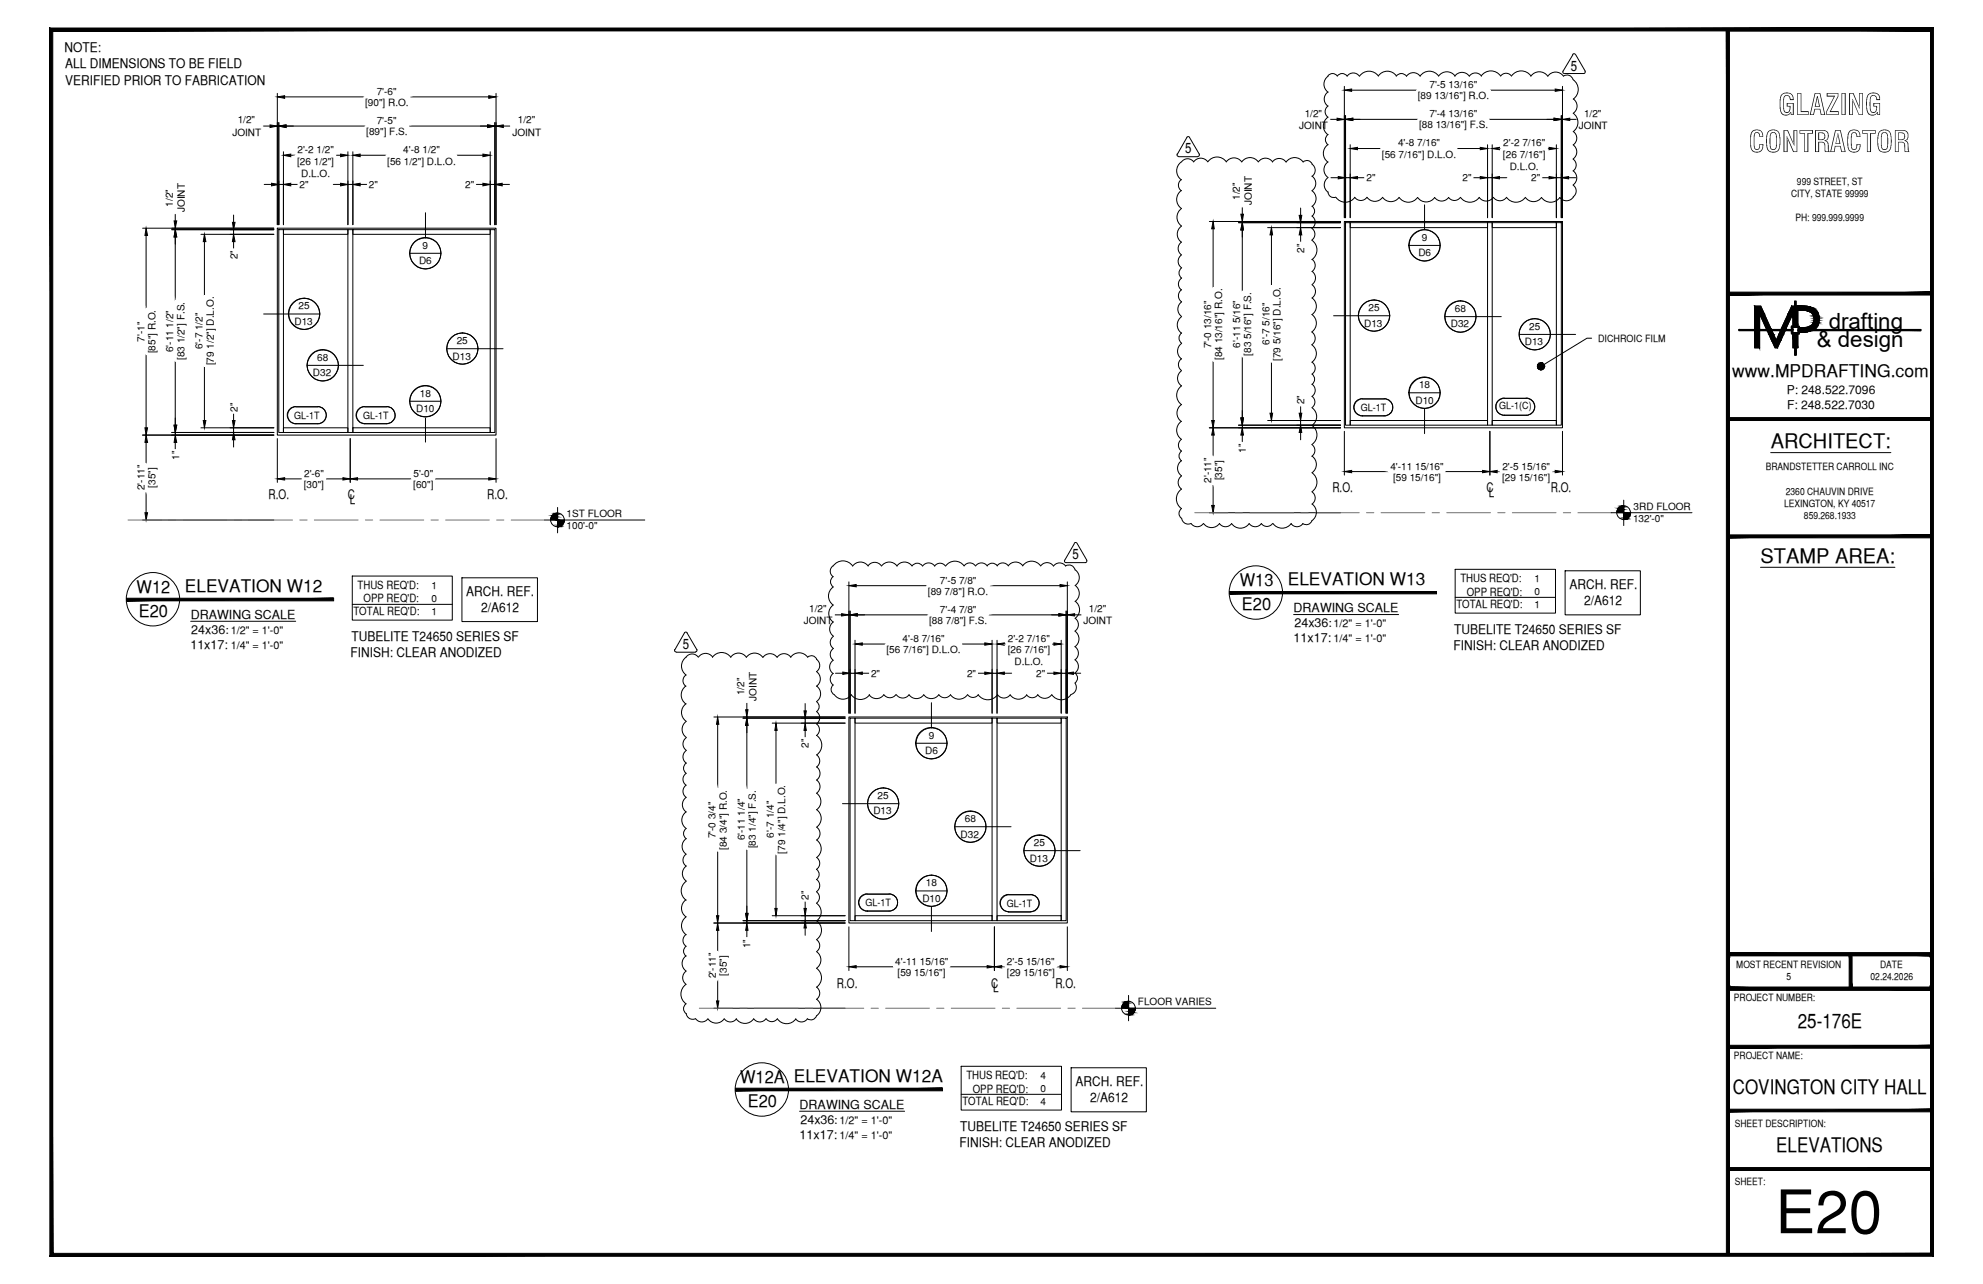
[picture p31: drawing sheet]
<svg xmlns="http://www.w3.org/2000/svg" width="432mm" height="279mm" viewBox="0 0 432 279" stroke-linecap="round" stroke-linejoin="round" font-family="sans-serif">
<defs><g id="words">
<text font-size="13.1" x="386.6" y="268.4">E20</text>
<g font-size="6.3">
<text x="387.2" y="25">GLAZING</text>
<text x="380.8" y="33.1">CONTRACTOR</text>
</g>
<g font-size="4.9">
<text x="398.2" y="71.5">drafting</text>
<text x="395.6" y="75.5">&amp; design</text>
</g>
<g font-size="4.4">
<text x="385.6" y="97.5">ARCHITECT:</text>
<text x="383.3" y="122.5">STAMP AREA:</text>
<text x="391.5" y="223.7">25-176E</text>
<text x="377.3" y="238.1">COVINGTON CITY HALL</text>
<text x="386.8" y="250.7">ELEVATIONS</text>
</g>
<g font-size="3.8">
<text x="377.2" y="82">www.MPDRAFTING.com</text>
<text x="29.7" y="129.1">W12</text>
<text x="40.3" y="128.8">ELEVATION W12</text>
<text x="269.9" y="127.6">W13</text>
<text x="280.4" y="127.4">ELEVATION W13</text>
<text x="30.2" y="134.4">E20</text>
<text x="270.4" y="132.8">E20</text>
<text x="161.2" y="235.7">W12A ELEVATION W12A</text>
<text x="162.8" y="241">E20</text>
</g>
<g font-size="3.1">
<text x="342.1" y="15.4">5</text>
<text x="258.1" y="33.4">5</text>
<text x="233.6" y="121.7">5</text>
<text x="148.7" y="141.2">5</text>
</g>
<g font-size="2.9">
<text x="14" y="11.2">NOTE:</text>
<text x="14.2" y="14.8">ALL DIMENSIONS TO BE FIELD</text>
<text x="14.2" y="18.4">VERIFIED PRIOR TO FABRICATION</text>
<text x="290.1" y="107.1">R.O.</text>
<text x="323.7" y="107.1">C</text>
<text x="337.7" y="107.1">R.O.</text>
<text x="58.5" y="108.6">R.O.</text>
<text x="75.8" y="108.6">C</text>
<text x="76.2" y="109.7">L</text>
<text x="106.1" y="108.6">R.O.</text>
<text x="324.2" y="108.1">L</text>
<text x="101.5" y="129.7">ARCH. REF.</text>
<text x="341.8" y="128.1">ARCH. REF.</text>
<text x="344.9" y="131.7">2/A612</text>
<text x="104.8" y="133.2">2/A612</text>
<text x="316.7" y="137.9">TUBELITE T24650 SERIES SF</text>
<text x="76.3" y="142.9">FINISH: CLEAR ANODIZED</text>
<text x="76.5" y="139.4">TUBELITE T24650 SERIES SF</text>
<text x="316.5" y="141.5">FINISH: CLEAR ANODIZED</text>
<text x="182.2" y="214.9">R.O.</text>
<text x="215.8" y="214.9">C</text>
<text x="216.3" y="215.8">L</text>
<text x="229.8" y="214.9">R.O.</text>
<text x="234.2" y="236.3">ARCH. REF.</text>
<text x="237.4" y="239.8">2/A612</text>
<text x="208.9" y="249.6">FINISH: CLEAR ANODIZED</text>
<text x="209.1" y="246.1">TUBELITE T24650 SERIES SF</text>
</g>
<g font-size="2.7">
<text x="41.5" y="134.6">DRAWING SCALE</text>
<text x="41.7" y="137.9">24x36:</text>
<text x="281.7" y="133.1">DRAWING SCALE</text>
<text x="281.9" y="136.4">24x36:</text>
<text x="41.5" y="141.2">11x17:</text>
<text x="281.7" y="139.7">11x17:</text>
<text x="174.1" y="241.2">DRAWING SCALE</text>
<text x="174.3" y="244.5">24x36:</text>
<text x="174.1" y="247.8">11x17:</text>
</g>
<g font-size="2.6">
<text x="389.1" y="85.8">P: 248.522.7096</text>
<text x="389.1" y="89">F: 248.522.7030</text>
</g>
<g font-size="2.5">
<text x="77.9" y="128.1">THUS REQ'D:</text>
<text x="79.2" y="131.1">OPP REQ'D:</text>
<text x="318" y="126.6">THUS REQ'D:</text>
<text x="319.4" y="129.6">OPP REQ'D:</text>
<text x="77" y="133.9">TOTAL REQ'D:</text>
<text x="317.1" y="132.4">TOTAL REQ'D:</text>
<text x="210.4" y="234.8">THUS REQ'D:</text>
<text x="211.8" y="237.7">OPP REQ'D:</text>
<text x="209.5" y="240.5">TOTAL REQ'D:</text>
</g>
<g font-size="2.4">
<text x="290.4" y="136.5">1/2&quot; = 1'-0&quot;</text>
<text x="50.2" y="138">1/2&quot; = 1'-0&quot;</text>
<text x="50.2" y="141.2">1/4&quot; = 1'-0&quot;</text>
<text x="290.4" y="139.7">1/4&quot; = 1'-0&quot;</text>
<text x="182.8" y="244.7">1/2&quot; = 1'-0&quot;</text>
<text x="182.8" y="247.8">1/4&quot; = 1'-0&quot;</text>
</g>
<g font-size="2.2">
<text x="79.5" y="23.1">[90&quot;] R.O.</text>
<text x="82" y="20.6">7'-6&quot;</text>
<text x="308.7" y="21.6">[89 13/16&quot;] R.O.</text>
<text x="311.3" y="19.2">7'-5 13/16&quot;</text>
<text x="50.6" y="29.5">JOINT</text>
<text x="51.8" y="26.9">1/2&quot;</text>
<text x="79.8" y="29.5">[89&quot;] F.S.</text>
<text x="82" y="27">7'-5&quot;</text>
<text x="111.6" y="29.5">JOINT</text>
<text x="112.8" y="26.9">1/2&quot;</text>
<text x="282.9" y="28.1">JOINT</text>
<text x="284.1" y="25.4">1/2&quot;</text>
<text x="309" y="27.9">[88 13/16&quot;] F.S.</text>
<text x="311.3" y="25.5">7'-4 13/16&quot;</text>
<text x="343.8" y="28.1">JOINT</text>
<text x="344.9" y="25.4">1/2&quot;</text>
<text x="64.7" y="35.8">[26 1/2&quot;]</text>
<text x="64.8" y="33.3">2'-2 1/2&quot;</text>
<text x="84.3" y="35.8">[56 1/2&quot;] D.L.O.</text>
<text x="87.8" y="33.3">4'-8 1/2&quot;</text>
<text x="300.9" y="34.3">[56 7/16&quot;] D.L.O.</text>
<text x="304.4" y="31.9">4'-8 7/16&quot;</text>
<text x="327.3" y="34.3">[26 7/16&quot;]</text>
<text x="327.3" y="31.9">2'-2 7/16&quot;</text>
<text x="65.2" y="41">2&quot;</text>
<text x="65.6" y="38.4">D.L.O.</text>
<text x="80.3" y="41">2&quot;</text>
<text x="101.3" y="41">2&quot;</text>
<text x="297.6" y="39.4">2&quot;</text>
<text x="318.5" y="39.4">2&quot;</text>
<text x="328.7" y="37">D.L.O.</text>
<text x="333.4" y="39.4">2&quot;</text>
<text x="391.3" y="40.2">999 STREET, ST</text>
<text x="37.7" y="45" transform="rotate(-90 37.7 45)">1/2&quot;</text>
<text x="40.3" y="46.2" transform="rotate(-90 40.3 46.2)">JOINT</text>
<text x="269.9" y="43.5" transform="rotate(-90 269.9 43.5)">1/2&quot;</text>
<text x="272.6" y="44.6" transform="rotate(-90 272.6 44.6)">JOINT</text>
<text x="390" y="42.9">CITY, STATE 99999</text>
<text x="309.6" y="52.5">9</text>
<text x="391" y="48.2">PH: 999.999.9999</text>
<text x="51.7" y="56.5" transform="rotate(-90 51.7 56.5)">2&quot;</text>
<text x="91.2" y="57.5">D6</text>
<text x="92" y="54.2">9</text>
<text x="284" y="55" transform="rotate(-90 284 55)">2&quot;</text>
<text x="308.9" y="55.8">D6</text>
<text x="64.1" y="70.7">D13</text>
<text x="65" y="67.3">25</text>
<text x="297.1" y="71.1">D13</text>
<text x="298" y="67.8">25</text>
<text x="315.9" y="71.2">D32</text>
<text x="316.8" y="67.9">68</text>
<text x="333" y="71.8">25</text>
<text x="31.4" y="74.4" transform="rotate(-90 31.4 74.4)">7'-1&quot;</text>
<text x="33.8" y="76.9" transform="rotate(-90 33.8 76.9)">[85&quot;] R.O.</text>
<text x="37.7" y="76.6" transform="rotate(-90 37.7 76.6)">6'-11 1/2&quot;</text>
<text x="44.1" y="76" transform="rotate(-90 44.1 76)">6'-7 1/2&quot;</text>
<text x="99.4" y="74.9">25</text>
<text x="263.7" y="75.8" transform="rotate(-90 263.7 75.8)">7'-0 13/16&quot;</text>
<text x="270.1" y="75.7" transform="rotate(-90 270.1 75.7)">6'-11 5/16&quot;</text>
<text x="272.5" y="77.4" transform="rotate(-90 272.5 77.4)">[83 5/16&quot;] F.S.</text>
<text x="276.4" y="75.1" transform="rotate(-90 276.4 75.1)">6'-7 5/16&quot;</text>
<text x="332" y="75.1">D13</text>
<text x="348" y="74.4">DICHROIC FILM</text>
<text x="40.2" y="78.4" transform="rotate(-90 40.2 78.4)">[83 1/2&quot;] F.S.</text>
<text x="46.5" y="79.5" transform="rotate(-90 46.5 79.5)">[79 1/2&quot;] D.L.O.</text>
<text x="68.1" y="81.9">D32</text>
<text x="69.1" y="78.5">68</text>
<text x="98.6" y="78.2">D13</text>
<text x="266.1" y="78.4" transform="rotate(-90 266.1 78.4)">[84 13/16&quot;] R.O.</text>
<text x="278.8" y="78.5" transform="rotate(-90 278.8 78.5)">[79 5/16&quot;] D.L.O.</text>
<text x="51.7" y="89.6" transform="rotate(-90 51.7 89.6)">2&quot;</text>
<text x="90.6" y="89.7">D10</text>
<text x="91.4" y="86.4">18</text>
<text x="284" y="88" transform="rotate(-90 284 88)">2&quot;</text>
<text x="296.3" y="89.4">GL-1T</text>
<text x="308.2" y="87.9">D10</text>
<text x="309" y="84.5">18</text>
<text x="326.5" y="89.1">GL-1(C)</text>
<text x="64.1" y="91.1">GL-1T</text>
<text x="79.1" y="91.1">GL-1T</text>
<text x="39" y="100.1" transform="rotate(-90 39 100.1)">1&quot;</text>
<text x="271.3" y="98.5" transform="rotate(-90 271.3 98.5)">1&quot;</text>
<text x="31.4" y="106.7" transform="rotate(-90 31.4 106.7)">2'-11&quot;</text>
<text x="33.8" y="106.1" transform="rotate(-90 33.8 106.1)">[35&quot;]</text>
<text x="66.2" y="106.2">[30&quot;]</text>
<text x="66.2" y="103.8">2'-6&quot;</text>
<text x="90" y="106.2">[60&quot;]</text>
<text x="90" y="103.8">5'-0&quot;</text>
<text x="263.7" y="105.1" transform="rotate(-90 263.7 105.1)">2'-11&quot;</text>
<text x="266.1" y="104.5" transform="rotate(-90 266.1 104.5)">[35&quot;]</text>
<text x="302.8" y="102.2">4'-11 15/16&quot;</text>
<text x="303.3" y="104.6">[59 15/16&quot;]</text>
<text x="327.1" y="104.6">[29 15/16&quot;]</text>
<text x="327.2" y="102.2">2'-5 15/16&quot;</text>
<text x="384.5" y="102.3">BRANDSTETTER CARROLL INC</text>
<text x="388.9" y="107.6">2360 CHAUVIN DRIVE</text>
<text x="123.4" y="112.5">1ST FLOOR</text>
<text x="355.6" y="113.5">132'-0&quot;</text>
<text x="355.7" y="110.9">3RD FLOOR</text>
<text x="388.5" y="110.3">LEXINGTON, KY 40517</text>
<text x="392.8" y="113">859.268.1933</text>
<text x="123.4" y="115.1">100'-0&quot;</text>
<text x="94" y="128.1">1</text>
<text x="94" y="131">0</text>
<text x="202.1" y="129.4">[89 7/8&quot;] R.O.</text>
<text x="204.7" y="127">7'-5 7/8&quot;</text>
<text x="334.1" y="126.6">1</text>
<text x="334.1" y="129.5">0</text>
<text x="94" y="133.7">1</text>
<text x="175" y="135.9">JOINT</text>
<text x="176.2" y="133.2">1/2&quot;</text>
<text x="202.3" y="135.8">[88 7/8&quot;] F.S.</text>
<text x="204.7" y="133.3">7'-4 7/8&quot;</text>
<text x="235.9" y="135.9">JOINT</text>
<text x="237.1" y="133.2">1/2&quot;</text>
<text x="334.1" y="132.2">1</text>
<text x="193" y="142.1">[56 7/16&quot;] D.L.O.</text>
<text x="196.5" y="139.7">4'-8 7/16&quot;</text>
<text x="219.5" y="139.7">2'-2 7/16&quot;</text>
<text x="219.5" y="142.1">[26 7/16&quot;]</text>
<text x="189.7" y="147.3">2&quot;</text>
<text x="210.6" y="147.3">2&quot;</text>
<text x="220.9" y="144.8">D.L.O.</text>
<text x="225.6" y="147.3">2&quot;</text>
<text x="162.1" y="151.3" transform="rotate(-90 162.1 151.3)">1/2&quot;</text>
<text x="164.7" y="152.5" transform="rotate(-90 164.7 152.5)">JOINT</text>
<text x="202.2" y="160.8">9</text>
<text x="176.1" y="162.8" transform="rotate(-90 176.1 162.8)">2&quot;</text>
<text x="201.5" y="164.1">D6</text>
<text x="191.1" y="173.9">25</text>
<text x="190.2" y="177.2">D13</text>
<text x="210.1" y="178.9">68</text>
<text x="155.8" y="182.4" transform="rotate(-90 155.8 182.4)">7'-0 3/4&quot;</text>
<text x="158.2" y="185" transform="rotate(-90 158.2 185)">[84 3/4&quot;] R.O.</text>
<text x="162.2" y="182.9" transform="rotate(-90 162.2 182.9)">6'-11 1/4&quot;</text>
<text x="164.6" y="184.6" transform="rotate(-90 164.6 184.6)">[83 1/4&quot;] F.S.</text>
<text x="168.5" y="182.2" transform="rotate(-90 168.5 182.2)">6'-7 1/4&quot;</text>
<text x="170.9" y="185.7" transform="rotate(-90 170.9 185.7)">[79 1/4&quot;] D.L.O.</text>
<text x="209.2" y="182.3">D32</text>
<text x="225.1" y="184.1">25</text>
<text x="224.2" y="187.5">D13</text>
<text x="176.1" y="195.8" transform="rotate(-90 176.1 195.8)">2&quot;</text>
<text x="188.5" y="197.2">GL-1T</text>
<text x="200.9" y="196.2">D10</text>
<text x="201.6" y="192.8">18</text>
<text x="219.3" y="197.4">GL-1T</text>
<text x="163.4" y="206.3" transform="rotate(-90 163.4 206.3)">1&quot;</text>
<text x="194.9" y="209.9">4'-11 15/16&quot;</text>
<text x="219.3" y="209.9">2'-5 15/16&quot;</text>
<text x="155.9" y="212.9" transform="rotate(-90 155.9 212.9)">2'-11&quot;</text>
<text x="158.2" y="212.3" transform="rotate(-90 158.2 212.3)">[35&quot;]</text>
<text x="195.5" y="212.3">[59 15/16&quot;]</text>
<text x="219.3" y="212.3">[29 15/16&quot;]</text>
<text x="378.1" y="210.6">MOST RECENT REVISION</text>
<text x="389" y="213.3">5</text>
<text x="407.3" y="213.2">02.24.2026</text>
<text x="409.4" y="210.6">DATE</text>
<text x="247.8" y="218.7">FLOOR VARIES</text>
<text x="377.6" y="217.8">PROJECT NUMBER:</text>
<text x="377.6" y="230.4">PROJECT NAME:</text>
<text x="226.6" y="234.7">4</text>
<text x="226.6" y="237.6">0</text>
<text x="226.6" y="240.3">4</text>
<text x="377.8" y="245.2">SHEET DESCRIPTION:</text>
<text x="377.8" y="257.9">SHEET:</text>
</g>
</g></defs>
<!-- layer: COMPONENTS -->
<g fill="none" stroke="#000" stroke-width=".22">
<path d="M60.7 50h1v44.1h-1zM61.7 50h14.1v1h-14.1zM75.8 50h1v44.1h-1zM76.8 50h29.9v1h-29.9zM106.7 50h1.1v44.1h-1.1zM293 48.5h1v44h-1zM294 48.5h29.9v1h-29.9zM323.9 48.5h1v44h-1zM324.9 48.5h14v1h-14zM338.9 48.5h1.1v44h-1.1zM61.7 93.1h14.1v1h-14.1zM76.8 93.1h29.9v1h-29.9z"/>
<path d="M294 91.5h29.9v1h-29.9zM324.9 91.5h14v1h-14zM185.1 156.3h1.1v44h-1.1zM186.2 156.3h29.8v1.1h-29.8zM216 156.3h1.1v44h-1.1zM217.1 156.3h14v1.1h-14zM231.1 156.3h1.1v44h-1.1zM186.2 199.3h29.8v1h-29.8zM217.1 199.3h14v1h-14z"/>
</g>
<!-- layer: ROUGH OPENING -->
<path d="M60.4 49.7h47.6v45h-47.6zM292.7 48.2h47.5v44.9h-47.5zM184.8 156h47.6v44.9h-47.6z" fill="none" stroke="#000" stroke-width=".22"/>
<!-- layer: DIM -->
<g fill="none" stroke="#000" stroke-width=".22">
<path d="M292.7 18.8v28.6M294.3 19.6h14.2M324.5 19.6h14.1M340.2 18.8v28.6M57.2 27.4h1.6M60.4 20.3v28.6M60.4 27.4h.3M60.7 26.7v22.2M61.7 33v15.9M62 21.1h17.2M62.3 27.4h17.2M63.3 33.8h1.2"/>
<path d="M73 33.8h1.2M75.8 33v15.9M76.8 33v15.9M78.4 33.8h5.7M89 27.4h17.2M89.2 21.1h17.2M99.4 33.8h5.8M106.7 33v15.9M107.8 26.7v22.2M107.8 27.4h.2M108 20.3v28.6M109.6 27.4h1.6"/>
<path d="M289.6 26h1.5M289.8 38.7h1.6M292.7 26h.3M293 25.1v22.3M293 38.7h1M294 31.5v15.9M294.6 26h14.1M295.6 38.7h1.6M295.6 32.3h5.1M317.2 32.3h5.1M320.7 38.7h1.6M323.9 38.7h1"/>
<path d="M323.9 31.5v15.9M324.2 26h14.2M324.9 31.5v15.9M326.5 38.7h1.6M326.5 32.3h.5M335.7 38.7h1.6M336.8 32.3h.5M338.9 38.7h1.1M338.9 31.5v15.9M340 25.1v22.3M340 26h.2M341.6 38.7h1.6"/>
<path d="M341.8 26h1.6M31.1 49.7h28.5M31.8 51.2v16M37.4 50h22.2M38.2 46.5v1.6M38.2 49.7v.3M38.2 51.6v13.9M43.8 51h15.8M44.5 52.6v11.7M50.9 46.8v1.6M50.9 50v1M50.9 52.6v1.6"/>
<path d="M57.5 40.1h1.6M60.7 40.1h1M63.3 40.1h1.6M72.6 40.1h1.6M75.8 40.1h1M78.4 40.1h1.6M103.6 40.1h1.6M106.7 40.1h1.1M109.3 40.1h1.6M263.3 48.2h28.6M264.2 49.8v12.8M269.7 48.5h22.2"/>
<path d="M270.5 45v1.6M270.5 48.2v.3M270.5 50v13.4M276 49.5h15.9M276.9 51.1v11.1M283.2 45.3v1.6M283.2 48.5v1M283.2 51.1v1.6M31.8 77.2v15.9M38.2 78.6v13.9M44.5 79.8v11.7M264.2 78.6v12.9"/>
<path d="M270.5 77.7v13.2M276.9 78.8v11.1M31.1 94.7h28.5M31.8 96.3v4.5M37.4 94.1h22.2M38.2 94.1v.6M38.2 96.3v1.6M43.8 93.1h15.8M50.9 89.9v1.6M50.9 93.1v1M50.9 95.7v1.6M60.4 95.4v9.6"/>
<path d="M76.3 95.4v9.6M108 95.4v9.6M263.3 93.1h28.6M264.2 94.7v4.6M269.7 92.5h22.2M270.5 92.5v.6M270.5 94.7v1.6M276 91.5h15.9M283.2 88.3v1.6M283.2 91.5v1M283.2 94.1v1.6M292.7 93.9v9.5"/>
<path d="M324.4 93.9v9.5M340.2 93.9v9.5M31.1 113.2h28.5M31.8 107v4.6M62 104.2h3.8M70.8 104.2h3.9M77.9 104.2h11.8M94.6 104.2h11.8M263.3 111.6h28.6M264.2 105.4v4.6M294.3 102.6h8.2M314.6 102.6h8.2"/>
<path d="M326 102.6h.8M337.8 102.6h.8M181.7 133.8h1.6M184.8 126.6v28.6M184.8 133.8h.3M185.1 133v22.2M186.2 139.3v15.9M186.4 127.4h15.4M186.7 133.8h15.4M215.1 133.8h15.5M215.4 127.4h15.4M216 139.3v15.9"/>
<path d="M217.1 139.3v15.9M231.1 139.3v15.9M232.2 133v22.2M232.2 133.8h.2M232.4 126.6v28.6M234 133.8h1.6M155.4 156h28.6M156.3 157.6v14M161.8 156.3h22.2M162.6 152.8v1.6M162.6 156v.3M162.6 157.9v13.9"/>
<path d="M168.1 157.4h15.9M169 158.9v11.7M175.3 153.1v1.6M175.3 156.3v1.1M175.3 158.9v1.6M181.9 146.5h1.6M185.1 146.5h1.1M187.8 146.5h1.6M187.8 140.1h5M209.4 140.1h5M212.9 146.5h1.5M216 146.5h1.1"/>
<path d="M218.7 146.5h1.6M218.7 140.1h.4M227.9 146.5h1.6M229 140.1h.5M231.1 146.5h1.1M233.7 146.5h1.6M156.3 185.2v14.1M162.6 184.8v14M168.1 199.3h15.9M169 186v11.7M175.3 196.1v1.6M175.3 199.3v1"/>
<path d="M155.4 200.9h28.6M155.4 219.4h28.6M156.3 202.4v4.6M156.3 213.2v4.6M161.8 200.3h22.2M162.6 200.3v.6M162.6 202.4v1.6M175.3 201.9v1.6M184.8 201.7v9.5M186.4 210.4h8.2M206.8 210.4h8.1M216.5 201.7v9.5"/>
<path d="M218.1 210.4h.8M230 210.4h.8M232.4 201.7v9.5"/>
</g>
<g fill="#000" stroke="#000" stroke-width=".22">
<path d="M292.7 19.6l1.6-.2v.5zM338.6 19.4l1.6 .2-1.6 .3zM58.8 27.2l1.6 .2-1.6 .3zM59.1 39.9l1.6 .2-1.6 .3zM60.4 21.1l1.6-.3v.6zM60.7 27.4l1.6-.2v.5zM61.7 40.1l1.6-.2v.5zM61.7 33.8l1.6-.3v.6zM74.2 33.5l1.6 .3-1.6 .3zM74.2 39.9l1.6 .2-1.6 .3zM76.8 33.8l1.6-.3v.6zM76.8 40.1l1.6-.2v.5z"/>
<path d="M105.2 39.9l1.5 .2-1.5 .3zM105.2 33.5l1.5 .3-1.5 .3zM106.2 27.2l1.6 .2-1.6 .3zM106.4 20.8l1.6 .3-1.6 .3zM107.8 40.1l1.5-.2v.5zM108 27.4l1.6-.2v.5zM291.1 25.7l1.6 .3-1.6 .2zM291.4 38.4l1.6 .3-1.6 .2zM293 26l1.6-.3v.5zM294 38.7l1.6-.3v.5zM294 32.3l1.6-.2v.5zM322.3 32.1l1.6 .2-1.6 .3z"/>
<path d="M322.3 38.4l1.6 .3-1.6 .2zM324.9 32.3l1.6-.2v.5zM324.9 38.7l1.6-.3v.5zM337.3 38.4l1.6 .3-1.6 .2zM337.3 32.1l1.6 .2-1.6 .3zM338.4 25.7l1.6 .3-1.6 .2zM340 38.7l1.6-.3v.5zM340.2 26l1.6-.3v.5zM31.8 49.7l.3 1.5h-.5zM38.2 50l.3 1.6h-.6zM37.9 48.1h.6l-.3 1.6zM44.5 51l.3 1.6h-.5z"/>
<path d="M50.6 48.4h.6l-.3 1.6zM50.9 51l.3 1.6h-.6zM264.2 48.2l.2 1.6h-.6zM270.5 48.5l.3 1.5h-.6zM270.2 46.6h.6l-.3 1.6zM276.9 49.5l.2 1.6h-.6zM282.9 46.9h.6l-.3 1.6zM283.2 49.5l.3 1.6h-.6zM31.6 93.1h.5l-.3 1.6zM31.8 94.7l.3 1.6h-.5zM37.9 92.5h.6l-.3 1.6zM38.2 94.7l.3 1.6h-.6z"/>
<path d="M44.3 91.5h.5l-.3 1.6zM50.9 94.1l.3 1.6h-.6zM50.6 91.5h.6l-.3 1.6zM263.8 91.5h.6l-.2 1.6zM264.2 93.1l.2 1.6h-.6zM270.2 90.9h.6l-.3 1.6zM270.5 93.1l.3 1.6h-.6zM276.5 89.9h.6l-.2 1.6zM283.2 92.5l.3 1.6h-.6zM282.9 89.9h.6l-.3 1.6zM31.6 111.6h.5l-.3 1.6zM60.4 104.2l1.6-.3v.6z"/>
<path d="M74.7 103.9l1.6 .3-1.6 .3zM76.3 104.2l1.6-.3v.6zM106.4 103.9l1.6 .3-1.6 .3zM263.8 110h.6l-.2 1.6zM292.7 102.6l1.6-.2v.5zM322.8 102.4l1.6 .2-1.6 .3zM324.4 102.6l1.6-.2v.5zM338.6 102.4l1.6 .2-1.6 .3zM183.3 133.5l1.5 .3-1.5 .2zM184.8 127.4l1.6-.2v.5zM185.1 133.8l1.6-.3v.5zM186.2 140.1l1.6-.2v.5z"/>
<path d="M214.4 139.9l1.6 .2-1.6 .3zM217.1 140.1l1.6-.2v.5zM229.5 139.9l1.6 .2-1.6 .3zM230.6 133.5l1.6 .3-1.6 .2zM230.8 127.2l1.6 .2-1.6 .3zM232.4 133.8l1.6-.3v.5zM156.3 156l.2 1.6h-.5zM162.6 156.3l.3 1.6h-.5zM162.4 154.4h.5l-.3 1.6zM169 157.4l.2 1.5h-.5zM175.1 154.7h.5l-.3 1.6zM175.3 157.4l.3 1.5h-.5z"/>
<path d="M183.5 146.2l1.6 .3-1.6 .2zM186.2 146.5l1.6-.3v.5zM214.4 146.2l1.6 .3-1.6 .2zM217.1 146.5l1.6-.3v.5zM229.5 146.2l1.6 .3-1.6 .2zM232.2 146.5l1.5-.3v.5zM156 199.3h.5l-.2 1.6zM162.4 198.8h.5l-.3 1.5zM168.7 197.7h.5l-.2 1.6zM175.1 197.7h.5l-.3 1.6zM156 217.8h.5l-.2 1.6zM156.3 200.9l.2 1.5h-.5z"/>
<path d="M162.6 200.9l.3 1.5h-.5zM175.3 200.3l.3 1.6h-.5zM184.8 210.4l1.6-.3v.5zM214.9 210.1l1.6 .3-1.6 .2zM216.5 210.4l1.6-.3v.5zM230.8 210.1l1.6 .3-1.6 .2z"/>
</g>
<g fill="#fff" stroke="#fff" stroke-width=".22">
<path d="M81.8 18.7v2.4l4.9-2.4zM81.8 21.1l4.9-2.4v2.4z"/>
<path d="M79.2 21.1v2.9l10-2.9zM79.2 24l10-2.9v2.9z"/>
<path d="M81.8 25v2.4l4.9-2.4zM81.8 27.4l4.9-2.4v2.4z"/>
<path d="M79.5 27.4v3l9.5-3zM79.5 30.4l9.5-3v3z"/>
<path d="M111.2 24.9v5.1l7-5.1zM111.2 30l7-5.1v5.1z"/>
<path d="M50.2 24.9v5.1l7-5.1zM50.2 30l7-5.1v5.1z"/>
<path d="M101 39v2.3l2.6-2.3zM101 41.3l2.6-2.3v2.3z"/>
<path d="M64.9 39v2.3l2.6-2.3zM64.9 41.3l2.6-2.3v2.3z"/>
<path d="M64.5 31.4v2.4l8.5-2.4zM64.5 33.8l8.5-2.4v2.4z"/>
<path d="M64.5 33.8v5.1l8.5-5.1zM64.5 38.9l8.5-5.1v5.1z"/>
<path d="M87.5 31.4v2.4l8.6-2.4zM87.5 33.8l8.6-2.4v2.4z"/>
<path d="M84.1 33.8v2.9l15.3-2.9zM84.1 36.7l15.3-2.9v2.9z"/>
<path d="M80 39v2.3l2.6-2.3zM80 41.3l2.6-2.3v2.3z"/>
<path d="M29.5 69.7v4.9h2.3zM29.5 69.7h2.3v4.9z"/>
<path d="M31.8 67.2v10h2.9zM31.8 67.2h2.9v10z"/>
<path d="M35.8 67.1v9.8h2.4zM35.8 67.1h2.4v9.8z"/>
<path d="M38.2 65.5v13.1h2.9zM38.2 65.5h2.9v13.1z"/>
<path d="M35.6 39.5v7h5.2zM35.6 39.5h5.2v7z"/>
<path d="M37 97.9v2.4h2.4zM37 97.9h2.4v2.4z"/>
<path d="M49.7 54.2v2.6h2.4zM49.7 54.2h2.4v2.6z"/>
<path d="M49.7 87.3v2.6h2.4zM49.7 87.3h2.4v2.6z"/>
<path d="M42.1 67.8v8.5h2.4zM42.1 67.8h2.4v8.5z"/>
<path d="M44.5 64.3v15.5h2.9zM44.5 64.3h2.9v15.5z"/>
<path d="M65.8 101.7v2.5l5-2.5zM65.8 104.2l5-2.5v2.5z"/>
<path d="M65.9 104.2v2.9l4.9-2.9zM65.9 107.1l4.9-2.9v2.9z"/>
<path d="M89.7 101.7v2.5l4.9-2.5zM89.7 104.2l4.9-2.5v2.5z"/>
<path d="M89.7 104.2v2.9l4.9-2.9zM89.7 107.1l4.9-2.9v2.9z"/>
<path d="M29.5 100.8v6.2h2.3zM29.5 100.8h2.3v6.2z"/>
<path d="M31.8 101.5v4.9h2.9zM31.8 101.5h2.9v4.9z"/>
<path d="M204.3 125v2.4l8.6-2.4zM204.3 127.4l8.6-2.4v2.4z"/>
<path d="M201.8 127.4v2.9l13.6-2.9zM201.8 130.3l13.6-2.9v2.9z"/>
<path d="M204.3 131.4v2.4l8.6-2.4zM204.3 133.8l8.6-2.4v2.4z"/>
<path d="M202.1 133.8v2.9l13-2.9zM202.1 136.7l13-2.9v2.9z"/>
<path d="M174.6 131.3v5l7.1-5zM174.6 136.3l7.1-5v5z"/>
<path d="M235.6 131.3v5l7-5zM235.6 136.3l7-5v5z"/>
<path d="M189.4 145.3v2.4l2.5-2.4zM189.4 147.7l2.5-2.4v2.4z"/>
<path d="M225.3 145.3v2.4l2.6-2.4zM225.3 147.7l2.6-2.4v2.4z"/>
<path d="M219.1 137.7v2.4l9.9-2.4zM219.1 140.1l9.9-2.4v2.4z"/>
<path d="M219.2 140.1v5.1l9.7-5.1zM219.2 145.2l9.7-5.1v5.1z"/>
<path d="M196.2 137.7v2.4l9.8-2.4zM196.2 140.1l9.8-2.4v2.4z"/>
<path d="M192.8 140.1v2.9l16.6-2.9zM192.8 143l16.6-2.9v2.9z"/>
<path d="M210.2 145.3v2.4l2.7-2.4zM210.2 147.7l2.7-2.4v2.4z"/>
<path d="M153.8 174.2v8.5h2.5zM153.8 174.2h2.5v8.5z"/>
<path d="M156.3 171.6v13.6h2.8zM156.3 171.6h2.8v13.6z"/>
<path d="M160.1 173.4v9.8h2.5zM160.1 173.4h2.5v9.8z"/>
<path d="M162.6 171.8v13h2.9zM162.6 171.8h2.9v13z"/>
<path d="M160.1 145.8v7h5.1zM160.1 145.8h5.1v7z"/>
<path d="M161.4 204v2.5h2.4zM161.4 204h2.4v2.5z"/>
<path d="M174.1 160.5v2.6h2.4zM174.1 160.5h2.4v2.6z"/>
<path d="M174.1 193.5v2.6h2.4zM174.1 193.5h2.4v2.6z"/>
<path d="M166.5 174v8.6h2.5zM166.5 174h2.5v8.6z"/>
<path d="M169 170.6v15.4h2.8zM169 170.6h2.8v15.4z"/>
<path d="M218.9 208v2.4l11.1-2.4zM218.9 210.4l11.1-2.4v2.4z"/>
<path d="M219 210.4v2.8l10.9-2.8zM219 213.2l10.9-2.8v2.8z"/>
<path d="M194.6 208v2.4l12.2-2.4zM194.6 210.4l12.2-2.4v2.4z"/>
<path d="M195.2 210.4v2.8l11-2.8zM195.2 213.2l11-2.8v2.8z"/>
<path d="M153.9 207v6.2h2.4zM153.9 207h2.4v6.2z"/>
<path d="M156.3 207.6v5h2.8zM156.3 207.6h2.8v5z"/>
<path d="M311 17.2v2.4l10.9-2.4zM311 19.6l10.9-2.4v2.4z"/>
<path d="M308.5 19.6v2.9l16-2.9zM308.5 22.5l16-2.9v2.9z"/>
<path d="M311 23.6v2.4l10.9-2.4zM311 26l10.9-2.4v2.4z"/>
<path d="M308.7 26v2.8l15.5-2.8zM308.7 28.8l15.5-2.8v2.8z"/>
<path d="M282.5 23.4v5.1l7.1-5.1zM282.5 28.5l7.1-5.1v5.1z"/>
<path d="M343.4 23.4v5.1l7-5.1zM343.4 28.5l7-5.1v5.1z"/>
<path d="M297.2 37.5v2.4l2.6-2.4zM297.2 39.9l2.6-2.4v2.4z"/>
<path d="M333.1 37.5v2.4l2.6-2.4zM333.1 39.9l2.6-2.4v2.4z"/>
<path d="M327 29.9v2.4l9.8-2.4zM327 32.3l9.8-2.4v2.4z"/>
<path d="M327 32.3v5.1l9.8-5.1zM327 37.4l9.8-5.1v5.1z"/>
<path d="M304 29.9v2.4l9.9-2.4zM304 32.3l9.9-2.4v2.4z"/>
<path d="M300.7 32.3v2.9l16.5-2.9zM300.7 35.2l16.5-2.9v2.9z"/>
<path d="M318.1 37.5v2.4l2.6-2.4zM318.1 39.9l2.6-2.4v2.4z"/>
<path d="M261.7 65.2v10.9h2.5zM261.7 65.2h2.5v10.9z"/>
<path d="M264.2 62.6v16h2.8zM264.2 62.6h2.8v16z"/>
<path d="M268 65v11h2.5zM268 65h2.5v11z"/>
<path d="M270.5 63.4v14.3h2.9zM270.5 63.4h2.9v14.3z"/>
<path d="M267.9 38v7h5.1zM267.9 38h5.1v7z"/>
<path d="M269.3 96.3v2.4h2.4zM269.3 96.3h2.4v2.4z"/>
<path d="M282 52.7v2.6h2.4zM282 52.7h2.4v2.6z"/>
<path d="M282 85.7v2.6h2.4zM282 85.7h2.4v2.6z"/>
<path d="M274.4 65.6v9.8h2.5zM274.4 65.6h2.5v9.8z"/>
<path d="M276.9 62.2v16.6h2.8zM276.9 62.2h2.8v16.6z"/>
<path d="M326.8 100.1v2.5l11-2.5zM326.8 102.6l11-2.5v2.5z"/>
<path d="M326.8 102.6v2.9l11-2.9zM326.8 105.5l11-2.9v2.9z"/>
<path d="M302.5 100.1v2.5l12.1-2.5zM302.5 102.6l12.1-2.5v2.5z"/>
<path d="M303.1 102.6v2.9l11-2.9zM303.1 105.5l11-2.9v2.9z"/>
<path d="M261.7 99.3v6.1h2.5zM261.7 99.3h2.5v6.1z"/>
<path d="M264.2 99.9v4.9h2.8zM264.2 99.9h2.8v4.9z"/>
</g>
<!-- layer: SYMBOLS -->
<g fill="#000" stroke="#000" stroke-width=".22">
<path d="M121.2 111.7h.2zM121.4 114.6h.5zM353.3 110.1h.3zM353.6 113h.5zM245.5 217.9h.2zM245.7 220.8h.6z"/>
<path d="M121.2 111.7l.2 .1zM120.9 111.8h.5z"/>
<path d="M120.9 111.8l.5 .1v-.1zM120.6 111.9l.3-.1 .5 .1z"/>
<path d="M120.6 111.9l.8 .1v-.1zM120.5 112l.1-.1 .8 .1z"/>
<path d="M120.5 112l.9 .2v-.2zM120.5 112l.9 .2h-1.1z"/>
<path d="M120.3 112.2l1.1 .3v-.3zM120.3 112.2l1.1 .3h-1.3z"/>
<path d="M120.1 112.5l1.3 .1v-.1zM120.1 112.5l1.3 .1h-1.4z"/>
<path d="M120 112.6l1.4 .3v-.3zM120 112.6l1.4 .3h-1.4z"/>
<path d="M120 112.9l1.4 .3v-.3zM120 112.9l1.4 .3h-1.5z"/>
<path d="M121.4 114.6h.3zM121.4 114.6h.3z"/>
<path d="M121.4 114.5h.7zM121.4 114.5l.5 .1z"/>
<path d="M121.4 114.3l.7 .2 .3-.2zM121.4 114.3l.7 .2h-.7z"/>
<path d="M121.4 114.1l1 .2 .2-.2zM121.4 114.1l1 .2h-1z"/>
<path d="M121.4 113.9l1.2 .2 .1-.2zM121.4 113.9l1.2 .2h-1.2z"/>
<path d="M121.4 113.7l1.3 .2 .1-.2zM121.4 113.7l1.3 .2h-1.3z"/>
<path d="M121.4 113.2l1.5 .2v-.2zM121.4 113.2l1.5 .2h-1.5z"/>
<path d="M121.4 113.4l1.4 .3 .1-.3zM121.4 113.4l1.4 .3h-1.4z"/>
<path d="M353.3 110.1l.3 .1zM353.1 110.2h.5z"/>
<path d="M353.1 110.2l.5 .1v-.1zM352.9 110.3l.2-.1 .5 .1z"/>
<path d="M352.9 110.3l.7 .1v-.1zM352.6 110.4l.3-.1 .7 .1z"/>
<path d="M352.6 110.4l1 .2v-.2zM352.4 110.6l.2-.2 1 .2z"/>
<path d="M352.4 110.6l1.2 .3v-.3zM352.4 110.6l1.2 .3h-1.3z"/>
<path d="M352.3 110.9l1.3 .2v-.2zM352.3 110.9l1.3 .2h-1.4z"/>
<path d="M352.2 111.1l1.4 .2v-.2zM352.2 111.1l1.4 .2h-1.5z"/>
<path d="M352.1 111.3l1.5 .3v-.3zM352.1 111.3l1.5 .3h-1.5z"/>
<path d="M353.6 113h.2zM353.6 113h.2z"/>
<path d="M353.6 112.9h.7zM353.6 112.9l.5 .1z"/>
<path d="M353.6 112.7l.7 .2 .2-.2zM353.6 112.7l.7 .2h-.7z"/>
<path d="M353.6 112.5l.9 .2 .2-.2zM353.6 112.5l.9 .2h-.9z"/>
<path d="M353.6 112.3l1.1 .2 .2-.2zM353.6 112.3l1.1 .2h-1.1z"/>
<path d="M353.6 112.1l1.3 .2 .1-.2zM353.6 112.1l1.3 .2h-1.3z"/>
<path d="M353.6 111.8l1.4 .3v-.3zM353.6 111.8l1.4 .3h-1.4z"/>
<path d="M353.6 111.6l1.4 .2 .1-.2zM353.6 111.6l1.4 .2h-1.4z"/>
<path d="M27.6 130.2v.5l45-.5zM27.6 130.7l45-.5v.5z"/>
<path d="M267.7 128.7v.5l45.1-.5zM267.7 129.2l45.1-.5v.5z"/>
<path d="M245.5 217.9l.2 .1zM245.2 218h.5z"/>
<path d="M245.2 218l.5 .1zM245 218.1h.7z"/>
<path d="M245 218.1l.7 .1v-.1zM245 218.1l.7 .1h-.9z"/>
<path d="M244.8 218.2l.9 .2v-.2zM244.8 218.2l.9 .2h-1.1z"/>
<path d="M244.6 218.4l1.1 .2v-.2zM244.6 218.4l1.1 .2h-1.2z"/>
<path d="M244.5 218.6l1.2 .3v-.3zM244.5 218.6l1.2 .3h-1.4z"/>
<path d="M244.3 218.9l1.4 .2v-.2zM244.3 218.9l1.4 .2h-1.4z"/>
<path d="M244.3 219.1l1.4 .3v-.3zM244.3 219.1l1.4 .3h-1.4z"/>
<path d="M245.7 219.9l1.3 .2 .1-.2zM245.7 219.9l1.3 .2h-1.3z"/>
<path d="M245.7 219.4l1.5 .2v-.2zM245.7 219.4l1.5 .2h-1.5z"/>
<path d="M245.7 219.6l1.4 .3 .1-.3zM245.7 219.6l1.4 .3h-1.4z"/>
<path d="M160.1 236.8v.6l45.1-.6zM160.1 237.4l45.1-.6v.6z"/>
<path d="M245.7 220.9h.3zM245.7 220.8l.3 .1z"/>
<path d="M245.7 220.7l.6 .1 .2-.1zM245.7 220.7l.6 .1h-.6z"/>
<path d="M245.7 220.5l.8 .2 .2-.2zM245.7 220.5l.8 .2h-.8z"/>
<path d="M245.7 220.3l1 .2 .2-.2zM245.7 220.3l1 .2h-1z"/>
<path d="M245.7 220.1l1.2 .2 .1-.2zM245.7 220.1l1.2 .2h-1.2z"/>
</g>
<g fill="none" stroke="#000" stroke-width=".22">
<path d="M89.2 55.1h6.8M306.8 53.4h6.8M62.9 68.3h6.8M66.9 79.5h6.8M97.3 75.9h6.8M295.8 68.7h6.8M314.6 68.9h6.8M330.8 72.8h6.8M64.4 88.5a1.87 1.87 0 0 0-1.9 1.8 1.87 1.87 0 0 0 1.9 1.9M64.5 88.5h4.7M69.2 88.5a1.87 1.87 0 0 1 1.9 1.8 1.87 1.87 0 0 1-1.9 1.9h-4.7M79.4 88.5a1.87 1.87 0 0 0-1.9 1.8 1.87 1.87 0 0 0 1.9 1.9h4.8"/>
<path d="M79.4 88.5h4.8M84.2 88.5a1.87 1.87 0 0 1 1.8 1.8 1.87 1.87 0 0 1-1.8 1.9M89.2 87.3h6.8M296.6 86.7a1.87 1.87 0 0 0-1.8 1.9 1.87 1.87 0 0 0 1.8 1.9M296.7 86.8h4.7M301.4 86.7a1.87 1.87 0 0 1 1.9 1.9 1.87 1.87 0 0 1-1.9 1.9h-4.7M306.8 85.5h6.8M327.6 86.6a1.87 1.87 0 0 0-1.9 1.9 1.87 1.87 0 0 0 1.9 1.9M327.6 86.7h4.8M332.3 86.6a1.87 1.87 0 0 1 1.9 1.9 1.87 1.87 0 0 1-1.9 1.9h-4.7M118.6 113.2h21.8M121.4 110.4v5.6"/>
<path d="M350.8 111.6h17.6M353.6 108.8v5.6M76.7 125.3h21.8v9.6h-21.8zM76.7 131.5h21.8M316.9 123.9h21.8v9.5h-21.8zM316.9 130h21.8M188.9 174.9h6.8M199.5 161.7h6.7M207.9 179.9h6.8M188.8 194.5a1.87 1.87 0 0 0-1.9 1.9 1.87 1.87 0 0 0 1.9 1.8h4.8M188.8 194.6h4.8M193.6 194.5a1.87 1.87 0 0 1 1.9 1.9 1.87 1.87 0 0 1-1.9 1.8"/>
<path d="M199.5 193.9h6.7M219.6 194.6a1.87 1.87 0 0 0-1.9 1.9 1.87 1.87 0 0 0 1.9 1.9M219.6 194.7h4.8M219.6 198.4h4.8M222.9 185.1h6.8M224.4 194.6a1.87 1.87 0 0 1 1.9 1.9 1.87 1.87 0 0 1-1.9 1.9M243 219.4h21.7M245.7 216.6v5.5M209.3 232h21.8v9.6h-21.8zM209.3 238.1h21.8"/>
<circle cx="92.6" cy="55.1" r="3.4"/>
<circle cx="310.2" cy="53.4" r="3.4"/>
<circle cx="66.2" cy="68.3" r="3.4"/>
<circle cx="70.3" cy="79.5" r="3.4"/>
<circle cx="100.7" cy="75.9" r="3.4"/>
<circle cx="299.2" cy="68.7" r="3.4"/>
<circle cx="318" cy="68.9" r="3.4"/>
<circle cx="334.2" cy="72.7" r="3.4"/>
<circle cx="92.6" cy="87.3" r="3.4"/>
<circle cx="310.2" cy="85.4" r="3.4"/>
<circle cx="121.4" cy="113.1" r="1.49"/>
<circle cx="353.5" cy="111.5" r="1.49"/>
<circle cx="33.3" cy="130.4" r="5.8"/>
<circle cx="273.5" cy="128.9" r="5.8"/>
<circle cx="192.3" cy="174.8" r="3.4"/>
<circle cx="202.8" cy="161.7" r="3.4"/>
<circle cx="211.3" cy="179.9" r="3.4"/>
<circle cx="202.8" cy="193.8" r="3.4"/>
<circle cx="226.3" cy="185.1" r="3.4"/>
<circle cx="245.7" cy="219.4" r="1.49"/>
<circle cx="165.9" cy="237.1" r="5.8"/>
</g>
<!-- layer: GRID LINES -->
<g fill="none" stroke="#6c6c6c" stroke-width=".22">
<path d="M27.9 113.2h7.2M36.7 113.2h1.6M39.9 113.2h9.5M51 113.2h1.6M54.2 113.2h9.5M65.3 113.2h1.6M68.5 113.2h9.5M79.6 113.2h1.6M82.7 113.2h9.6M93.9 113.2h1.5M97 113.2h9.6M108.1 113.2h1.6"/>
<path d="M111.3 113.2h7.3M260.2 111.6h7.2M269 111.6h1.6M272.2 111.6h9.5M283.3 111.6h1.6M286.4 111.6h9.6M297.6 111.6h1.5M300.7 111.6h9.6M311.8 111.6h1.6M315 111.6h9.5M326.1 111.6h1.6M329.3 111.6h9.5"/>
<path d="M340.4 111.6h1.6M343.6 111.6h7.2M152.3 219.4h7.2M161.1 219.4h1.6M164.3 219.4h9.5M175.4 219.4h1.6M178.6 219.4h9.5M189.7 219.4h1.6M192.8 219.4h9.6M204 219.4h1.5M207.1 219.4h9.6M218.2 219.4h1.6"/>
<path d="M221.4 219.4h9.5M232.5 219.4h1.6M235.7 219.4h7.3"/>
</g>
<!-- layer: GLASS TAG -->
<path d="M64.1 92.2h5.4h-5h4.7M69.2 88.5h-5.1h5.4M79.1 92.1h5.4l-5.1 .1h4.8M84.2 88.5h-5.1h5.4M296.4 90.5h5.4h-5.1h4.7M301.4 86.8h-5h5.4M327.3 90.4h5.4h-5.1h4.8M332.4 86.7h-5.1h5.4M188.5 198.2h5.4h-5.1h4.8M193.6 194.6h-5.1h5.4M219.3 198.4h5.5h-5.2h4.8M224.4 194.7l-5.1 .1h5.5" fill="none" stroke="#fff" stroke-width=".22"/>
<g fill="#fff" stroke="#fff" stroke-width=".22">
<path d="M63.5 88.8l.6-.3h5.4zM63.5 88.8h6.7l-.7-.3zM63.1 89.2l.4-.4h6.7zM63.1 89.2h7.5l-.4-.4zM63.1 89.2h7.5l-7.9 .5zM62.7 89.7h8.2l-.3-.5zM62.7 89.7h8.2l-8.3 .7zM62.6 90.4h8.5l-.2-.7zM62.6 90.4h8.5l-8.4 .6zM62.7 91h8.2l.2-.6zM62.7 91h8.2l-7.8 .6zM63.1 91.6h7.5l.3-.6zM63.1 91.6h7.5l-7.1 .3zM63.5 91.9h6.7l.4-.3zM63.5 91.9h6.7l-6.1 .3zM64.1 92.2h5.4l.7-.3z"/>
<path d="M78.5 88.7l.6-.2h5.4zM78.5 88.7h6.7l-.7-.2zM78 89.2l.5-.5h6.7zM78 89.2h7.6l-.4-.5zM78 89.2h7.6l-7.9 .5zM77.7 89.7h8.2l-.3-.5zM77.7 89.7h8.2l-8.3 .7zM77.6 90.4h8.4l-.1-.7zM77.6 90.4h8.4l-8.3 .6zM77.7 91h8.3v-.6zM77.7 91h8.3l-8 .5zM78 91.5h7.6l.4-.5zM78 91.5h7.6l-7.1 .4zM78.5 91.9h6.7l.4-.4zM78.5 91.9h6.7l-6.1 .2zM79.1 92.1h5.4l.7-.2z"/>
<path d="M188 194.8l.5-.2h5.4zM188 194.8h6.6l-.7-.2zM187.5 195.2l.5-.4h6.6zM187.5 195.2h7.6l-.5-.4zM187.5 195.2h7.6l-8 .6zM187.1 195.8h8.3l-.3-.6zM187.1 195.8h8.3l-8.4 .6zM187 196.4h8.5l-.1-.6zM187 196.4h8.5l-8.4 .6zM187.1 197h8.3l.1-.6zM187.1 197h8.3l-7.9 .6zM187.5 197.6h7.6l.3-.6zM187.5 197.6h7.6l-7.1 .4zM188 198h6.6l.5-.4zM188 198h6.6l-6.1 .2zM188.5 198.2h5.4l.7-.2z"/>
<path d="M218.8 194.9l.5-.1h5.5zM218.8 194.9h6.6l-.6-.1zM218.2 195.4l.6-.5h6.6zM218.2 195.4h7.7l-.5-.5zM218.2 195.4h7.7l-8 .5zM217.9 195.9h8.3l-.3-.5zM217.9 195.9h8.3l-8.4 .6zM217.8 196.5h8.5l-.1-.6zM217.8 196.5h8.5l-8.4 .7zM217.9 197.2h8.3l.1-.7zM217.9 197.2h8.3l-8 .5zM218.2 197.7h7.7l.3-.5zM218.2 197.7h7.7l-7.1 .5zM218.8 198.2h6.6l.5-.5zM218.8 198.2h6.6l-6.1 .2zM219.3 198.4h5.5l.6-.2z"/>
<path d="M326.6 86.9l.7-.2h5.4zM326.6 86.9h6.6l-.5-.2zM326.1 87.3l.5-.4h6.6zM326.1 87.3h7.7l-.6-.4zM326.1 87.3h7.7l-8 .6zM325.8 87.9h8.3l-.3-.6zM325.8 87.9h8.3l-8.3 .6zM325.8 88.5h8.4l-.1-.6zM325.8 88.5h8.4l-8.4 .7zM325.8 89.2h8.3l.1-.7zM325.8 89.2h8.3l-8 .5zM326.1 89.7h7.7l.3-.5zM326.1 89.7h7.7l-7.2 .4zM326.6 90.1h6.6l.6-.4zM326.6 90.1h6.6l-5.9 .3zM327.3 90.4h5.4l.5-.3z"/>
<path d="M295.8 87.1l.6-.3h5.4zM295.8 87.1h6.6l-.6-.3zM295.3 87.4l.5-.3h6.6zM295.3 87.4h7.5l-.4-.3zM295.3 87.4h7.5l-7.8 .6zM295 88h8.2l-.4-.6zM295 88h8.2l-8.4 .6zM294.8 88.6h8.5l-.1-.6zM294.8 88.6h8.5l-8.3 .7zM295 89.3h8.2l.1-.7zM295 89.3h8.2l-7.9 .6zM295.3 89.9h7.6l.3-.6zM295.3 89.9h7.6l-7.1 .3zM295.8 90.2h6.6l.5-.3zM295.8 90.2h6.6l-6 .3zM296.4 90.5h5.4l.6-.3z"/>
</g>
<path d="M63.1 89.2l1-.7h5.1a1.84 1.84 0 0 1 1.9 1.9 1.84 1.84 0 0 1-1.9 1.8h-4.7a1.84 1.84 0 0 1-1.7-1.1 1.84 1.84 0 0 1 .3-1.9zM78 89.2l.5-.5 .6-.2h5.1a1.84 1.84 0 0 1 1.8 1.9 1.84 1.84 0 0 1-1.8 1.8h-4.8a1.87 1.87 0 0 1-1.6-1.1 1.87 1.87 0 0 1 .2-1.9zM295.3 87.4l1.1-.6h5a1.84 1.84 0 0 1 1.9 1.8 1.84 1.84 0 0 1-1.9 1.9h-4.7a1.84 1.84 0 0 1-1.7-1.1 1.84 1.84 0 0 1 .3-2zM326.1 87.3l1.2-.6h5.1a1.84 1.84 0 0 1 1.8 1.8 1.84 1.84 0 0 1-1.8 1.9h-4.8a1.84 1.84 0 0 1-1.7-1.1 1.84 1.84 0 0 1 .2-2zM187.5 195.2l1-.6h5.1a1.84 1.84 0 0 1 1.9 1.8 1.84 1.84 0 0 1-1.9 1.8h-4.8a1.84 1.84 0 0 1-1.6-1 1.84 1.84 0 0 1 .3-2zM218.2 195.4l.6-.5 .8-.2h4.8a1.87 1.87 0 0 1 1.9 1.9 1.87 1.87 0 0 1-1.9 1.8h-4.8a1.87 1.87 0 0 1-1.6-1.1 1.87 1.87 0 0 1 .2-1.9z" fill="none" stroke="#000" stroke-width=".22"/>
<!-- layer: DETAIL TAG -->
<g fill="none" stroke="#fff" stroke-width=".22">
<path d="M92.6 51.8l.9 .1M310.2 50l.9 .1M66.2 64.9l.9 .1M70.3 76.1l-.9 .2M100.7 72.5l-.9 .1M299.2 65.3l.9 .1M318 65.5l-.8 .1M334.2 69.3l-.9 .2M92.6 83.9l.9 .2M310.2 82.1l.9 .1M202.8 158.4l.9 .1M192.3 171.4l.9 .2"/>
<path d="M211.3 176.5l-.9 .2M202.8 190.4l.9 .2M226.4 181.7l-.9 .2"/>
</g>
<g fill="#fff" stroke="#fff" stroke-width=".22">
<path d="M64.6 71.2l1.6 .5zM64.6 71.2l2.5 .4-.9 .1zM63.9 70.7l.7 .5 2.5 .4zM63.9 70.7l4 .5-.8 .4zM63.3 70l.6 .7 4 .5zM63.3 70l5.3 .7-.7 .5zM63 69.2l.3 .8 5.3 .7zM63 69.2l6.2 .8-.6 .7zM62.9 68.3l.1 .9 6.2 .8zM62.9 68.3l6.6 .9-.3 .8zM63 67.4l-.1 .9 6.6 .9zM63 67.4l6.7 .9-.2 .9zM63.3 66.6l-.3 .8 6.7 .9zM63.3 66.6l6.2 .8 .2 .9zM63.9 65.9l-.6 .7 6.2 .8zM63.9 65.9l5.3 .7 .3 .8zM63.9 65.9l5.3 .7-4.6-1.3zM64.6 65.3l4 .6 .6 .7zM64.6 65.3l4 .6-3.2-.9zM65.4 65l2.5 .3 .7 .6zM65.4 65l2.5 .3-1.7-.4zM66.2 64.9l1.7 .4z"/>
<path d="M100.7 79.2l1.7-.4zM99.8 79.1l.9 .1 1.7-.4zM99.8 79.1l3.3-.9-.7 .6zM99 78.8l.8 .3 3.3-.9zM99 78.8l4.6-1.3-.5 .7zM98.3 78.2l.7 .6 4.6-1.3zM98.3 78.2l5.6-1.5-.3 .8zM97.7 77.5l.6 .7 5.6-1.5zM97.7 77.5l6.4-1.6-.2 .8zM97.4 76.7l.3 .8 6.4-1.6zM97.4 76.7l6.5-1.7 .2 .9zM97.3 75.9l.1 .8 6.5-1.7zM97.3 75.9l6.3-1.7 .3 .8zM97.4 75l-.1 .9 6.3-1.7zM97.4 75l5.7-1.5 .5 .7zM97.7 74.2l-.3 .8 5.7-1.5zM97.7 74.2l4.7-1.3 .7 .6zM98.3 73.5l-.6 .7 4.7-1.3zM98.3 73.5l3.2-.9 .9 .3zM98.3 73.5l3.2-.9-2.5 .3zM99 72.9l1.7-.4 .8 .1zM99 72.9l1.7-.4z"/>
<path d="M70.3 82.9l1.7-.4zM69.4 82.8l.9 .1 1.7-.4zM69.4 82.8l3.3-.9-.7 .6zM68.6 82.5l.8 .3 3.3-.9zM68.6 82.5l4.6-1.3-.5 .7zM67.9 81.9l.7 .6 4.6-1.3zM67.9 81.9l5.7-1.5-.4 .8zM67.4 81.2l.5 .7 5.7-1.5zM67.4 81.2l6.3-1.7-.1 .9zM67 80.4l.4 .8 6.3-1.7zM67 80.4l6.6-1.7 .1 .8zM66.9 79.5l.1 .9 6.6-1.7zM66.9 79.5l6.3-1.6 .4 .8zM67 78.7l-.1 .8 6.3-1.6zM67 78.7l5.7-1.5 .5 .7zM67.4 77.9l-.4 .8 5.7-1.5zM67.4 77.9l4.6-1.3 .7 .6zM67.9 77.2l-.5 .7 4.6-1.3zM67.9 77.2l3.3-.9 .8 .3zM67.9 77.2l3.3-.9-2.6 .3zM68.6 76.6l1.7-.5 .9 .2zM68.6 76.6l1.7-.5z"/>
<path d="M90.9 58.1l1.7 .4zM90.9 58.1l2.6 .3-.9 .1zM90.2 57.5l.7 .6 2.6 .3zM90.2 57.5l4.1 .6-.8 .3zM89.7 56.8l.5 .7 4.1 .6zM89.7 56.8l5.4 .7-.8 .6zM89.3 56l.4 .8 5.4 .7zM89.3 56l6.3 .8-.5 .7zM89.2 55.1l.1 .9 6.3 .8zM89.2 55.1l6.7 .9-.3 .8zM89.3 54.2l-.1 .9 6.7 .9zM89.3 54.2l6.7 .9-.1 .9zM89.7 53.5l-.4 .7 6.7 .9zM89.7 53.5l6.2 .7 .1 .9zM90.2 52.7l-.5 .8 6.2 .7zM90.2 52.7l5.4 .8 .3 .7zM90.2 52.7l5.4 .8-4.7-1.3zM90.9 52.2l4.2 .5 .5 .8zM90.9 52.2l4.2 .5-3.3-.8zM91.8 51.9l2.5 .3 .8 .5zM91.8 51.9l2.5 .3-1.7-.4zM92.6 51.8l1.7 .4z"/>
<path d="M90.9 90.3l1.7 .4zM90.9 90.3l2.6 .3-.9 .1zM90.2 89.7l.7 .6 2.6 .3zM90.2 89.7l4.1 .6-.8 .3zM89.7 89l.5 .7 4.1 .6zM89.7 89l5.4 .7-.8 .6zM89.3 88.2l.4 .8 5.4 .7zM89.3 88.2l6.3 .8-.5 .7zM89.2 87.3l.1 .9 6.3 .8zM89.2 87.3l6.7 .9-.3 .8zM89.3 86.5l-.1 .8 6.7 .9zM89.3 86.5l6.7 .8-.1 .9zM89.7 85.7l-.4 .8 6.7 .8zM89.7 85.7l6.2 .8 .1 .8zM90.2 85l-.5 .7 6.2 .8zM90.2 85l5.4 .7 .3 .8zM90.2 85l5.4 .7-4.7-1.3zM90.9 84.4l4.2 .6 .5 .7zM90.9 84.4l4.2 .6-3.3-.9zM91.8 84.1l2.5 .3 .8 .6zM91.8 84.1l2.5 .3-1.7-.5zM92.6 83.9l1.7 .5z"/>
<path d="M190.6 177.8l.9 .4h.8zM190.6 177.8l2.6 .4h-.9zM189.9 177.3l.7 .5 2.6 .4zM189.9 177.3l4.1 .5-.8 .4zM189.4 176.6l.5 .7 4.1 .5zM189.4 176.6l5.4 .7-.8 .5zM189 175.8l.4 .8 5.4 .7zM189 175.8l6.3 .8-.5 .7zM188.9 174.9l.1 .9 6.3 .8zM188.9 174.9l6.7 .9-.3 .8zM189 174l-.1 .9 6.7 .9zM189 174l6.7 .9-.1 .9zM189.4 173.2l-.4 .8 6.7 .9zM189.4 173.2l6.2 .8 .1 .9zM189.9 172.5l-.5 .7 6.2 .8zM189.9 172.5l5.4 .7 .3 .8zM189.9 172.5l5.4 .7-4.7-1.3zM190.6 171.9l4.2 .6 .5 .7zM190.6 171.9l4.2 .6-3.3-.9zM191.5 171.6l2.5 .3 .8 .6zM191.5 171.6l2.5 .3-1.7-.5zM192.3 171.4l1.7 .5z"/>
<path d="M226.4 188.5l1.6-.4zM225.5 188.4l.9 .1 1.6-.4zM225.5 188.4l3.2-.9-.7 .6zM224.7 188.1l.8 .3 3.2-.9zM224.7 188.1l4.6-1.3-.6 .7zM224 187.5l.7 .6 4.6-1.3zM224 187.5l5.6-1.5-.3 .8zM223.4 186.8l.6 .7 5.6-1.5zM223.4 186.8l6.3-1.7-.1 .9zM223.1 186l.3 .8 6.3-1.7zM223.1 186l6.5-1.7 .1 .8zM222.9 185.1l.2 .9 6.5-1.7zM222.9 185.1l6.4-1.6 .3 .8zM223.1 184.3l-.2 .8 6.4-1.6zM223.1 184.3l5.6-1.5 .6 .7zM223.4 183.5l-.3 .8 5.6-1.5zM223.4 183.5l4.6-1.3 .7 .6zM224 182.8l-.6 .7 4.6-1.3zM224 182.8l3.2-.9 .8 .3zM224 182.8l3.2-.9-2.5 .3zM224.7 182.2l1.7-.5 .8 .2zM224.7 182.2l1.7-.5z"/>
<path d="M211.3 183.3l1.7-.4zM210.4 183.2l.9 .1 1.7-.4zM210.4 183.2l3.3-.9-.7 .6zM209.6 182.9l.8 .3 3.3-.9zM209.6 182.9l4.6-1.3-.5 .7zM208.9 182.3l.7 .6 4.6-1.3zM208.9 182.3l5.7-1.5-.4 .8zM208.3 181.6l.6 .7 5.7-1.5zM208.3 181.6l6.4-1.7-.1 .9zM208 180.8l.3 .8 6.4-1.7zM208 180.8l6.6-1.7 .1 .8zM207.9 179.9l.1 .9 6.6-1.7zM207.9 179.9l6.3-1.7 .4 .9zM208 179.1l-.1 .8 6.3-1.7zM208 179.1l5.7-1.6 .5 .7zM208.3 178.2l-.3 .9 5.7-1.6zM208.3 178.2l4.7-1.2 .7 .5zM208.9 177.5l-.6 .7 4.7-1.2zM208.9 177.5l3.3-.8 .8 .3zM208.9 177.5l3.3-.8-2.6 .3zM209.6 177l1.7-.5 .9 .2zM209.6 177l1.7-.5z"/>
<path d="M201.2 164.7l1.6 .5zM201.2 164.7l2.5 .3-.9 .2zM200.5 164.1l.7 .6 2.5 .3zM200.5 164.1l4 .6-.8 .3zM199.9 163.4l.6 .7 4 .6zM199.9 163.4l5.3 .7-.7 .6zM199.6 162.6l.3 .8 5.3 .7zM199.6 162.6l6.2 .8-.6 .7zM199.5 161.7l.1 .9 6.2 .8zM199.5 161.7l6.6 .9-.3 .8zM199.6 160.9l-.1 .8 6.6 .9zM199.6 160.9l6.6 .8-.1 .9zM199.9 160.1l-.3 .8 6.6 .8zM199.9 160.1l6.2 .8 .1 .8zM200.5 159.4l-.6 .7 6.2 .8zM200.5 159.4l5.3 .7 .3 .8zM200.5 159.4l5.3 .7-4.6-1.3zM201.2 158.8l4 .6 .6 .7zM201.2 158.8l4 .6-3.2-.9zM202 158.5l2.5 .3 .7 .6zM202 158.5l2.5 .3-1.7-.4zM202.8 158.4l1.7 .4z"/>
<path d="M201.2 196.8l1.6 .4zM201.2 196.8l2.5 .3-.9 .1zM200.5 196.2l.7 .6 2.5 .3zM200.5 196.2l4 .6-.8 .3zM199.9 195.5l.6 .7 4 .6zM199.9 195.5l5.3 .7-.7 .6zM199.6 194.7l.3 .8 5.3 .7zM199.6 194.7l6.2 .8-.6 .7zM199.5 193.9l.1 .8 6.2 .8zM199.5 193.9l6.6 .8-.3 .8zM199.6 193l-.1 .9 6.6 .8zM199.6 193l6.6 .9-.1 .8zM199.9 192.2l-.3 .8 6.6 .9zM199.9 192.2l6.2 .8 .1 .9zM200.5 191.5l-.6 .7 6.2 .8zM200.5 191.5l5.3 .7 .3 .8zM200.5 191.5l5.3 .7-4.6-1.3zM201.2 190.9l4 .6 .6 .7zM201.2 190.9l4 .6-3.2-.9zM202 190.6l2.5 .3 .7 .6zM202 190.6l2.5 .3-1.7-.5zM202.8 190.4l1.7 .5z"/>
<path d="M297.5 71.6l1.7 .5zM297.5 71.6l2.6 .3-.9 .2zM296.8 71.1l.7 .5 2.6 .3zM296.8 71.1l4.1 .5-.8 .3zM296.3 70.4l.5 .7 4.1 .5zM296.3 70.4l5.3 .7-.7 .5zM295.9 69.5l.4 .9 5.3 .7zM295.9 69.5l6.2 .9-.5 .7zM295.8 68.7l.1 .8 6.2 .9zM295.8 68.7l6.7 .8-.4 .9zM295.9 67.8l-.1 .9 6.7 .8zM295.9 67.8l6.7 .9-.1 .8zM296.3 67l-.4 .8 6.7 .9zM296.3 67l6.2 .8 .1 .9zM296.8 66.3l-.5 .7 6.2 .8zM296.8 66.3l5.3 .7 .4 .8zM296.8 66.3l5.3 .7-4.6-1.3zM297.5 65.7l4.1 .6 .5 .7zM297.5 65.7l4.1 .6-3.3-.9zM298.3 65.4l2.6 .3 .7 .6zM298.3 65.4l2.6 .3-1.7-.4zM299.2 65.3l1.7 .4z"/>
<path d="M334.2 76.1l1.7-.4zM333.3 76l.9 .1 1.7-.4zM333.3 76l3.3-.9-.7 .6zM332.5 75.7l.8 .3 3.3-.9zM332.5 75.7l4.7-1.3-.6 .7zM331.8 75.1l.7 .6 4.7-1.3zM331.8 75.1l5.7-1.5-.3 .8zM331.3 74.4l.5 .7 5.7-1.5zM331.3 74.4l6.3-1.6-.1 .8zM330.9 73.6l.4 .8 6.3-1.6zM330.9 73.6l6.6-1.7 .1 .9zM330.8 72.8l.1 .8 6.6-1.7zM330.8 72.8l6.4-1.7 .3 .8zM330.9 71.9l-.1 .9 6.4-1.7zM330.9 71.9l5.7-1.5 .6 .7zM331.3 71.1l-.4 .8 5.7-1.5zM331.3 71.1l4.6-1.3 .7 .6zM331.8 70.4l-.5 .7 4.6-1.3zM331.8 70.4l3.3-.9 .8 .3zM331.8 70.4l3.3-.9-2.6 .3zM332.5 69.8l1.7-.5 .9 .2zM332.5 69.8l1.7-.5z"/>
<path d="M318 72.3l1.7-.5-.8 .4zM317.2 72.2l.8 .1 1.7-.5zM317.2 72.2l3.2-.9-.7 .5zM316.4 71.8l.8 .4 3.2-.9zM316.4 71.8l4.6-1.2-.6 .7zM315.7 71.3l.7 .5 4.6-1.2zM315.7 71.3l5.6-1.5-.3 .8zM315.1 70.6l.6 .7 5.6-1.5zM315.1 70.6l6.3-1.7-.1 .9zM314.8 69.8l.3 .8 6.3-1.7zM314.8 69.8l6.5-1.8 .1 .9zM314.6 68.9l.2 .9 6.5-1.8zM314.6 68.9l6.4-1.7 .3 .8zM314.8 68l-.2 .9 6.4-1.7zM314.8 68l5.6-1.5 .6 .7zM315.1 67.2l-.3 .8 5.6-1.5zM315.1 67.2l4.6-1.2 .7 .5zM315.7 66.5l-.6 .7 4.6-1.2zM315.7 66.5l3.2-.9 .8 .4zM315.7 66.5l3.2-.9-2.5 .4zM316.4 66l1.6-.5 .9 .1zM316.4 66l1.6-.5-.8 .1z"/>
<path d="M308.5 56.3l.9 .4 .8 .1zM308.5 56.3l2.6 .4-.9 .1zM307.8 55.8l.7 .5 2.6 .4zM307.8 55.8l4.1 .5-.8 .4zM307.3 55.1l.5 .7 4.1 .5zM307.3 55.1l5.3 .7-.7 .5zM307 54.3l.3 .8 5.3 .7zM307 54.3l6.2 .8-.6 .7zM306.8 53.4l.2 .9 6.2 .8zM306.8 53.4l6.7 .9-.3 .8zM307 52.5l-.2 .9 6.7 .9zM307 52.5l6.6 .9-.1 .9zM307.3 51.7l-.3 .8 6.6 .9zM307.3 51.7l6.2 .8 .1 .9zM307.8 51l-.5 .7 6.2 .8zM307.8 51l5.4 .7 .3 .8zM307.8 51l5.4 .7-4.7-1.2zM308.5 50.5l4.1 .5 .6 .7zM308.5 50.5l4.1 .5-3.2-.9zM309.4 50.1l2.5 .4 .7 .5zM309.4 50.1l2.5 .4-1.7-.5zM310.2 50l.9 .1 .8 .4z"/>
<path d="M308.5 88.5l1.7 .4zM308.5 88.5l2.6 .3-.9 .1zM307.8 87.9l.7 .6 2.6 .3zM307.8 87.9l4.1 .6-.8 .3zM307.3 87.2l.5 .7 4.1 .6zM307.3 87.2l5.3 .7-.7 .6zM307 86.4l.3 .8 5.3 .7zM307 86.4l6.2 .8-.6 .7zM306.8 85.5l.2 .9 6.2 .8zM306.8 85.5l6.7 .9-.3 .8zM307 84.6l-.2 .9 6.7 .9zM307 84.6l6.6 .9-.1 .9zM307.3 83.8l-.3 .8 6.6 .9zM307.3 83.8l6.2 .8 .1 .9zM307.8 83.1l-.5 .7 6.2 .8zM307.8 83.1l5.4 .7 .3 .8zM307.8 83.1l5.4 .7-4.7-1.3zM308.5 82.5l4.1 .6 .6 .7zM308.5 82.5l4.1 .6-3.2-.9zM309.4 82.2l2.5 .3 .7 .6zM309.4 82.2l2.5 .3-1.7-.4zM310.2 82.1l1.7 .4z"/>
</g>
<g fill="none" stroke="#000" stroke-width=".22">
<path d="M92.6 46.3v5.5M310.2 44.6v5.4M57.4 68.3h5.5M73.7 79.5h5.4M104.1 75.9h5.4M290.4 68.7h5.4M321.4 68.9h5.5M337.6 72.8h5.5M92.6 90.7v5.5M310.2 88.9v5.5M202.8 152.9v5.5M183.5 174.9h5.4"/>
<path d="M214.7 179.9h5.5M202.8 197.2v5.5M229.7 185.1h5.5"/>
<circle cx="92.6" cy="55.2" r="3.4"/>
<circle cx="310.2" cy="53.4" r="3.4"/>
<circle cx="66.3" cy="68.3" r="3.4"/>
<circle cx="70.3" cy="79.5" r="3.4"/>
<circle cx="100.7" cy="75.9" r="3.4"/>
<circle cx="299.2" cy="68.7" r="3.4"/>
<circle cx="318" cy="68.9" r="3.4"/>
<circle cx="334.2" cy="72.7" r="3.4"/>
<circle cx="92.6" cy="87.3" r="3.4"/>
<circle cx="310.2" cy="85.5" r="3.4"/>
<circle cx="192.3" cy="174.9" r="3.4"/>
<circle cx="202.9" cy="161.8" r="3.4"/>
<circle cx="211.3" cy="179.9" r="3.4"/>
<circle cx="202.9" cy="193.8" r="3.4"/>
<circle cx="226.3" cy="185.1" r="3.4"/>
</g>
<!-- layer: MEDIUM_2 -->
<path d="M41.5 135.2h22.9M281.7 133.7h22.8M174.1 241.8h22.9" fill="none" stroke="#000" stroke-width=".22"/>
<!-- layer: NOTES -->
<path d="M346.6 73.6h-1l-9.4 5.7M100.6 125.7h16.4v9.6h-16.4zM340.8 124.2h16.4v9.6h-16.4zM233.2 232.3h16.4v9.6h-16.4z" fill="none" stroke="#000" stroke-width=".22"/>
<g fill="#000" stroke="#000" stroke-width=".22">
<path d="M335.2 79l-.4 .3 .7 .4zM334.8 79.3l.7 .4h-.7zM334.8 79.7v.4l.7-.4z"/>
<path d="M335.9 79l-.4 .7 .7-.4zM335.5 78.9l.4 .1-.4 .7zM335.2 79l.3 .7v-.8z"/>
<path d="M334.8 80.1l.4 .3 .3-.7zM335.5 79.7v.8l-.3-.1zM335.5 79.7v.8l.5-.1z"/>
<path d="M335.5 79.7l.5 .7 .2-.3zM335.5 79.7h.9l-.2 .4zM335.5 79.7h.9l-.2-.4z"/>
</g>
<!-- layer: 5TH REVISION -->
<g fill="none" stroke="#000" stroke-width=".22">
<path d="M289.1 16.5a1.23 1.23 0 0 1 2.1 .1 1.3 1.3 0 0 1 2.1 0M289.2 16.6a2.13 2.13 0 0 0 0 3.5M293.3 16.6a1.62 1.62 0 0 1 2.7 0M296 16.6a2.51 2.51 0 0 1 4.2 0M300.2 16.5a2.38 2.38 0 0 1 3.9 0M309.2 16.6a1.81 1.81 0 0 0-2.9 0 1.37 1.37 0 0 0-2.3 0M309.2 16.5a2.44 2.44 0 0 1 4.1 .1 2.19 2.19 0 0 1 3.5 0M322.5 16.5a2.57 2.57 0 0 1 4.3 0M322.6 16.6a1.62 1.62 0 0 0-2.6 0 1.95 1.95 0 0 0-3.2 0M333.3 16.6a2.25 2.25 0 0 1 3.7 0M333.4 16.5a2.57 2.57 0 0 0-4.3 0 1.47 1.47 0 0 0-2.3 0M337.1 16.6a2.07 2.07 0 0 1 3.3 0 1.37 1.37 0 0 1 2.1 .7"/>
<path d="M340.3 15.5v.3l.4 .2h4.1a.35 .35 0 0 0 .3-.5M342.4 11.9a.35 .35 0 0 1 .6 0l2.2 3.6M342.5 11.9l-2.1 3.6M342.6 17.4a2.57 2.57 0 0 1 0 4.2M256.3 33.5a.35 .35 0 0 0 .3 .5M256.7 34.1h4.2M257.2 35.2a2.38 2.38 0 0 0 0 3.9M257.2 39.1a1.49 1.49 0 0 0 0 2.4M258.4 29.9a.35 .35 0 0 1 .6 0l2.2 3.7M258.4 29.9l-2.1 3.7M261.1 33.5a.35 .35 0 0 1-.3 .5M274 35.2a2.19 2.19 0 0 0-3.6 0 2.08 2.08 0 0 0-3.4 0 2.42 2.42 0 0 0-4 0 1.9 1.9 0 0 0-3.1 0 1.63 1.63 0 0 0-2.6 0"/>
<path d="M274 35.2a1.87 1.87 0 0 1 3.1 0M277.1 35.3a1.81 1.81 0 0 1 2.9 0M280.1 35.3a2.25 2.25 0 0 1 3.7 0M283.8 35.2a1.24 1.24 0 0 1 1.9 .5M285.7 38.3a1.94 1.94 0 0 1 0 3.2M285.7 35.7a1.62 1.62 0 0 1 0 2.7M289.2 25.5a2.32 2.32 0 0 0 0 3.8 1.36 1.36 0 0 0 0 2.2M289.2 31.5a2.32 2.32 0 0 0 0 3.8M289.2 20a1.87 1.87 0 0 0 0 3.1 1.49 1.49 0 0 0 0 2.4M289.2 35.2a2.06 2.06 0 0 0 0 3.4M289.2 38.6a1.94 1.94 0 0 0 0 3.2M342.5 37.2a1.87 1.87 0 0 1 0 3"/>
<path d="M342.5 31.5a1.87 1.87 0 0 1 0 3.1M342.6 34.6a1.56 1.56 0 0 1 0 2.6M342.6 24.6a2.47 2.47 0 0 1 0 4 1.75 1.75 0 0 1 0 2.9M342.6 21.5a1.87 1.87 0 0 1 0 3.1M257.2 41.5a2.38 2.38 0 0 0 0 3.9M257.3 49.2a2.13 2.13 0 0 0 0 3.5 1.67 1.67 0 0 0 0 2.7 1.72 1.72 0 0 0 0 2.8M257.3 45.4a2.32 2.32 0 0 0 0 3.8M257.3 58.3a1.37 1.37 0 0 0 0 2.2M285.7 49.7a1.56 1.56 0 0 1 0 2.5M285.7 52.3a2.57 2.57 0 0 1 0 4.2M285.7 56.4a1.6 1.6 0 0 1 0 2.7 1.75 1.75 0 0 1 0 2.8M285.7 41.5a2.06 2.06 0 0 1 0 3.4"/>
<path d="M285.7 44.9a1.32 1.32 0 0 1 0 2.1 1.62 1.62 0 0 1 0 2.7M289.2 41.8a1.24 1.24 0 0 0 1.7 1.1M301.1 42.9a2.09 2.09 0 0 1-3.5 0 1.61 1.61 0 0 1-2.6 0 2.51 2.51 0 0 1-4.1 0M301.1 42.9a2.19 2.19 0 0 0 3.6 0M304.7 43a2.44 2.44 0 0 0 4 0M308.7 43a2.25 2.25 0 0 0 3.7 0M312.4 43a1.87 1.87 0 0 0 3 0M315.4 43a1.56 1.56 0 0 0 2.6 0M318 42.9a2.51 2.51 0 0 0 4.1 0 1.83 1.83 0 0 0 3.1 .1 1.77 1.77 0 0 0 2.8-.1 2.52 2.52 0 0 0 4.2 0 2.12 2.12 0 0 0 3.5 .1 2.45 2.45 0 0 0 4 0M342.6 40.3a1.56 1.56 0 0 1 0 2.5M342.6 42.8a1.81 1.81 0 0 1-2.9 .2M257.3 60.5a1.56 1.56 0 0 0 0 2.6"/>
<path d="M257.3 78.1a1.56 1.56 0 0 0 0 2.5M257.3 68.9a2.19 2.19 0 0 0 0 3.6M257.3 74.7a2.06 2.06 0 0 0 0 3.4M257.3 63a1.62 1.62 0 0 0 0 2.7M257.3 65.7a1.94 1.94 0 0 0 0 3.2M257.3 72.4a1.37 1.37 0 0 0 0 2.3M285.7 75a2.32 2.32 0 0 1 0 3.8M285.7 68.4a2.32 2.32 0 0 1 0 3.8M285.7 72.2a1.68 1.68 0 0 1 0 2.8M285.7 62a1.76 1.76 0 0 1 0 2.8 2.19 2.19 0 0 1 0 3.6M285.7 78.8a1.56 1.56 0 0 1 0 2.6M257.2 91.7a2.38 2.38 0 0 0 0 3.9"/>
<path d="M257.2 88a2.25 2.25 0 0 0 0 3.7M257.3 80.7a2 2 0 0 0 0 3.3 2.52 2.52 0 0 0 0 4.1M257.3 95.6a1.56 1.56 0 0 0 0 2.5 1.32 1.32 0 0 0 0 2.2 1.95 1.95 0 0 0 0 3.2 1.8 1.8 0 0 0 0 2.9 2.57 2.57 0 0 0 0 4.3 1.33 1.33 0 0 0 0 2.1M285.7 96.7a1.56 1.56 0 0 1 0 2.6M285.7 81.4a1.35 1.35 0 0 1 0 2.2 1.62 1.62 0 0 1 0 2.7M285.7 86.2a1.49 1.49 0 0 1 0 2.5M285.7 92.6a2.51 2.51 0 0 1 0 4.1M285.7 99.3a2.19 2.19 0 0 1 0 3.6M285.7 88.7a2.32 2.32 0 0 1 0 3.8M233.9 118.2a.35 .35 0 0 1 .6 0M233.9 118.3l-2.1 3.6M234.6 118.3l2.1 3.6"/>
<path d="M257.3 112.8a1.43 1.43 0 0 0 2.1 1.1M259.4 113.9a1.62 1.62 0 0 0 2.6 0M262.1 113.9a2.13 2.13 0 0 0 3.5 0M265.5 113.9a1.62 1.62 0 0 0 2.7 0M268.2 113.9a2.32 2.32 0 0 0 3.8 0M277.1 113.9a1.49 1.49 0 0 1-2.4 0 1.62 1.62 0 0 1-2.7 0M277.2 113.9a2.44 2.44 0 0 0 4 0M285.7 113.2a1.33 1.33 0 0 1-2 .8 1.56 1.56 0 0 1-2.6 0M285.7 107a1.62 1.62 0 0 1 0 2.7 2.19 2.19 0 0 1 0 3.6M285.7 102.9a2.51 2.51 0 0 1 0 4.1M149 137.7a.35 .35 0 0 1 .6 0M149 137.7l-2.1 3.7"/>
<path d="M149.6 137.7l2.2 3.7M181.4 123.1a1.43 1.43 0 0 0 0 2.4M181.4 127.7a2.38 2.38 0 0 0 0 3.9M181.4 131.7a2.25 2.25 0 0 0 0 3.7 1.88 1.88 0 0 0 .1 3M181.4 125.5a1.37 1.37 0 0 0 0 2.2M181.4 123.1a2.57 2.57 0 0 1 4.3 0M181.5 138.5a1.62 1.62 0 0 0 0 2.6M185.7 123.2a2.06 2.06 0 0 1 3.3 0M189 123.1a1.75 1.75 0 0 1 2.9 0M192 123.2a2.06 2.06 0 0 1 3.3 0M195.3 123.2a2 2 0 0 1 3.3 0M198.6 123.1a1.37 1.37 0 0 1 2.3 0"/>
<path d="M200.9 123.2a1.62 1.62 0 0 1 2.6 0M203.5 123.2a1.43 1.43 0 0 1 2.4 0M205.9 123.2a2.44 2.44 0 0 1 4 0M209.9 123.1a1.52 1.52 0 0 1 2.5 .1 1.56 1.56 0 0 1 2.6 0M214.9 123.1a1.37 1.37 0 0 1 2.3 0M226.6 123.1a2.38 2.38 0 0 0-3.9 0 1.89 1.89 0 0 0-3.1 0 1.48 1.48 0 0 0-2.5 0M226.6 123.1a1.68 1.68 0 0 1 2.8 0M229.4 123.2a1.62 1.62 0 0 1 2.7 0M231.8 121.9a.35 .35 0 0 0 .3 .5M232.1 123.1a1.37 1.37 0 0 1 2 .9M232.2 122.4h4.1M234.1 137.3a2.06 2.06 0 0 1 0 3.4 1.74 1.74 0 0 1 0 2.9 1.75 1.75 0 0 1 0 2.8"/>
<path d="M234.1 134.5a1.68 1.68 0 0 1 0 2.8M234.1 127.4a2.13 2.13 0 0 1 0 3.5M234.1 130.8a2.25 2.25 0 0 1 0 3.7M234.1 124a2.06 2.06 0 0 1 0 3.4M236.6 121.9a.35 .35 0 0 1-.3 .5M146.9 141.3a.35 .35 0 0 0 .3 .6M147.3 141.9h4.1M149.4 149.3a2.38 2.38 0 0 0 0 3.9M149.4 146.9a1.49 1.49 0 0 0 0 2.4M149.4 153.1a2.32 2.32 0 0 0 0 3.8M149.4 143a1.62 1.62 0 0 1 2.6 0M149.4 143a2.38 2.38 0 0 0 0 3.9"/>
<path d="M149.4 157a2.13 2.13 0 0 0 0 3.5M151.7 141.3a.35 .35 0 0 1-.3 .6M152.1 143a1.87 1.87 0 0 1 3.1 0M162.5 143a2.06 2.06 0 0 0-3.4 0 2.46 2.46 0 0 0-4 0M162.5 143a2.19 2.19 0 0 1 3.6 0M166.1 143a1.87 1.87 0 0 1 3.1 0M169.2 143a1.78 1.78 0 0 1 3 0 2.28 2.28 0 0 1 3.7 0 1.24 1.24 0 0 1 1.9 .5M177.8 154.9a1.6 1.6 0 0 1 0 2.6 1.56 1.56 0 0 1 0 2.6M177.8 143.5a1.62 1.62 0 0 1 0 2.6 1.94 1.94 0 0 1 0 3.2M177.8 149.3a2.06 2.06 0 0 1 0 3.4M177.8 152.7a1.3 1.3 0 0 1 0 2.1M181.4 143.7a1.75 1.75 0 0 0 0 2.9"/>
<path d="M181.4 149a1.3 1.3 0 0 0 .3 2.2M181.4 141.1a1.56 1.56 0 0 0 0 2.6M181.4 146.5a1.56 1.56 0 0 0 0 2.6M181.7 151.2a2.25 2.25 0 0 0 3.7 0M185.4 151.2a2.44 2.44 0 0 0 4 0M189.3 151.2a1.94 1.94 0 0 0 3.1 0M192.4 151.1a1.62 1.62 0 0 0 2.7 0M195.2 151.2a1.68 1.68 0 0 0 2.7 0 1.94 1.94 0 0 0 3.2 0 2.03 2.03 0 0 0 3.3 0 1.56 1.56 0 0 0 2.6 0 2.23 2.23 0 0 0 3.7 0 1.48 1.48 0 0 0 2.3 0 2.52 2.52 0 0 0 4.2 0 1.69 1.69 0 0 0 2.8 0M220 151.2a2.19 2.19 0 0 0 3.6 0M229 151.2a1.87 1.87 0 0 1-3 0 1.49 1.49 0 0 1-2.5 0M229.1 151.2a2.51 2.51 0 0 0 4.1 0M234.1 146.5a1.3 1.3 0 0 1 0 2.1"/>
<path d="M234.1 148.7a1.62 1.62 0 0 1-.9 2.4M149.4 168.3a1.56 1.56 0 0 0 0 2.6M149.4 176.7a2.19 2.19 0 0 0 0 3.6M149.4 170.9a1.62 1.62 0 0 0 0 2.6 1.95 1.95 0 0 0 0 3.2M149.4 166a1.37 1.37 0 0 0 0 2.3M149.4 160.5a1.68 1.68 0 0 0 0 2.8M149.4 163.3a1.68 1.68 0 0 0 0 2.8M177.8 164.2a1.62 1.62 0 0 1 0 2.7M177.8 166.9a1.74 1.74 0 0 1 0 2.8 1.75 1.75 0 0 1 0 2.9M177.8 172.6a2.19 2.19 0 0 1 0 3.6M177.8 176.2a2.32 2.32 0 0 1 0 3.8M177.8 160a2.57 2.57 0 0 1 0 4.3"/>
<path d="M149.4 195.8a2.25 2.25 0 0 0 0 3.7M149.4 185.9a1.56 1.56 0 0 0 0 2.5M149.4 191.8a2.51 2.51 0 0 0 0 4.1M149.4 182.5a2.06 2.06 0 0 0 0 3.4M149.4 199.5a2.38 2.38 0 0 0 0 3.9M149.4 180.3a1.37 1.37 0 0 0 0 2.2M149.4 188.4a2 2 0 0 0 0 3.3M177.8 189.2a1.37 1.37 0 0 1 0 2.2M177.8 194.1a1.49 1.49 0 0 1 0 2.4M177.8 191.4a1.62 1.62 0 0 1 0 2.6M177.8 196.6a2.32 2.32 0 0 1 0 3.8M177.8 182.8a2.32 2.32 0 0 1 0 3.8 1.56 1.56 0 0 1 0 2.5"/>
<path d="M177.8 180a1.68 1.68 0 0 1 0 2.8M149.4 208a2 2 0 0 0 0 3.3M149.4 203.4a1.56 1.56 0 0 0 0 2.5M149.4 211.3a1.75 1.75 0 0 0 0 2.9 2.57 2.57 0 0 0 0 4.2 1.33 1.33 0 0 0 0 2.2M149.4 205.9a1.3 1.3 0 0 0 0 2.1M177.8 210.7a2.49 2.49 0 0 1 0 4.1 1.62 1.62 0 0 1 0 2.6 2.16 2.16 0 0 1 0 3.6 1.3 1.3 0 0 1-2 .7M177.8 200.4a2.51 2.51 0 0 1 0 4.1M177.8 207.1a2.19 2.19 0 0 1 0 3.6M177.8 204.5a1.56 1.56 0 0 1 0 2.5M149.4 220.5a1.43 1.43 0 0 0 2.1 1.2M151.5 221.7a1.62 1.62 0 0 0 2.6 0M154.2 221.7a2.13 2.13 0 0 0 3.5 0"/>
<path d="M157.7 221.7a1.62 1.62 0 0 0 2.7 0M160.3 221.7a2.32 2.32 0 0 0 3.8 0M164.1 221.7a1.62 1.62 0 0 0 2.7 0M166.8 221.7a1.49 1.49 0 0 0 2.5 0M175.8 221.7a1.52 1.52 0 0 1-2.5 0 2.44 2.44 0 0 1-4 0"/>
</g>
<!-- layer: TITLE BLOCK -->
<g fill="#000" stroke="#000" stroke-width=".22">
<path d="M393.1 71.3h2.4zM394.3 68h1.6z"/>
<path d="M376.3 6.5v.2h44.1zM376.3 6.5h44.3l-.2 .2z"/>
<path d="M375.9 6.4l.7 266.6v-266.6zM375.9 6.4l.7 266.6h-.7z"/>
<path d="M420.6 6.5l-.2 .2 .2 234.9zM420.4 6.7l.2 234.9h-.2z"/>
<path d="M421 6.1l-.6 .6 .6 266.7zM420.4 6.7l.6 266.7-.6-.7zM10.9 273.4h410.1l-.6-.7zM10.9 273.4l.6-.7h408.9zM10.9 6.1v267.3l.6-.7zM10.9 6.1l.6 .6v266zM10.9 6.1l.6 .6 409.5-.6zM11.5 6.7l409.5-.6-.6 .6z"/>
<path d="M382.1 68.3h1.1zM382.1 68.3h1.1z"/>
<path d="M382.1 68.3l1.1 3.3v-3.3zM382.1 68.3l1.1 3.3h-1.1z"/>
<path d="M382.1 72.1l1.1 3.6v-3.6zM382.1 72.1l1.1 3.6h-1.1z"/>
<path d="M382.1 66.6l2.1 1.7-.8-1.7zM382.1 66.6l2.1 1.7h-2.1z"/>
<path d="M383.2 68.3h1zM383.2 68.3h1z"/>
<path d="M383.2 68.3l2.4 3.3-1.4-3.3zM383.2 68.3l2.4 3.3h-1z"/>
<path d="M384.9 72.1l1.3 .7-.3-.7zM384.9 72.1l1.3 .7h-1z"/>
<path d="M385.2 72.8l1.6 1.2-.6-1.2zM385.2 72.8l1.6 1.2h-1z"/>
<path d="M385.8 74l1.2 1.7 .8-1.7zM385.8 74l1.2 1.7h-.5z"/>
<path d="M387.3 72.8l.5 1.2 .6-1.2zM387.3 72.8l.5 1.2h-1z"/>
<path d="M387.7 72.1l.7 .7 .3-.7zM387.7 72.1l.7 .7h-1.1z"/>
<path d="M389.4 68.3l-.5 3.3 1.5-3.3zM389.4 68.3l-.5 3.3h-1z"/>
<path d="M390.1 71.2l.3 .5v-.5zM390.1 71.2l.3 .5h-.3z"/>
<path d="M378.7 71.7l11.7 .2v-.2zM378.7 71.7l11.7 .2h-11.7z"/>
<path d="M390.1 71.9l.3 .5v-.5zM390.1 71.9l.3 .5h-.3z"/>
<path d="M390.1 66.6l.6 1.7v-1.7zM390.1 66.6l.6 1.7h-1.3z"/>
<path d="M390.4 68.3l.3 2.6v-2.6zM390.4 68.3l.3 2.6h-.3z"/>
<path d="M390.4 72.8l.3 2.9v-2.9zM390.4 72.8l.3 2.9h-.3z"/>
<path d="M390.8 65.5l.3 5.5v-5.5zM390.8 65.5l.3 5.5h-.3z"/>
<path d="M390.8 72.6l.3 4.7v-4.7zM390.8 72.6l.3 4.7h-.3z"/>
<path d="M391.2 67.6l.3 3.3v-3.3zM391.2 67.6l.3 3.3h-.3z"/>
<path d="M391.2 72.8l.3 2.9v-2.9zM391.2 72.8l.3 2.9h-.3z"/>
<path d="M390.1 71l1.7 .2v-.2zM390.1 71l1.7 .2h-1.7z"/>
<path d="M391.5 71.2l.3 .5v-.5zM391.5 71.2l.3 .5h-.3z"/>
<path d="M391.5 71.9l.3 .5v-.5zM391.5 71.9l.3 .5h-.3z"/>
<path d="M390.1 72.4l1.7 .2v-.2zM390.1 72.4l1.7 .2h-1.7z"/>
<path d="M391.2 66.6l2.4 .1zM391.2 66.6l2.4 .1z"/>
<path d="M391.2 66.7l3.1 .2-.7-.2zM391.2 66.7l3.1 .2h-3.1z"/>
<path d="M391.9 72.2h1.7zM391.9 72.2l1.2 .1z"/>
<path d="M391.9 72.1l1.7 .1 .6-.1zM391.9 72.1l1.7 .1h-1.7z"/>
<path d="M391.2 66.9l3.8 .2-.7-.2zM391.2 66.9l3.8 .2h-3.8z"/>
<path d="M391.2 67.1l4.2 .3-.4-.3zM391.2 67.1l4.2 .3h-4.2z"/>
<path d="M391.2 67.4l4.3 .2-.1-.2zM391.2 67.4l4.3 .2h-4.3z"/>
<path d="M392.9 67.6h2.6zM392.9 67.6h2.6z"/>
<path d="M393.3 67.6l2.3 .1-.1-.1zM393.3 67.6l2.3 .1zM393.6 67.7h2zM393.6 67.7h2z"/>
<path d="M393.4 71.2l2.1 .1zM393.1 71.3h2.4zM393.1 71.3h2.4z"/>
<path d="M391.9 71.3l3.3 .3 .3-.3zM391.9 71.3l3.3 .3h-3.3z"/>
<path d="M393.6 67.7l2.1 .1-.1-.1zM393.6 67.7l2.1 .1z"/>
<path d="M393.8 71.2h1.8zM393.4 71.2h2.1z"/>
<path d="M394 67.8l1.9 .2-.2-.2zM394 67.8l1.9 .2h-1.6zM394.3 68h1.6z"/>
<path d="M394.1 71.1l1.5 .1 .1-.1zM393.8 71.2l.3-.1 1.5 .1z"/>
<path d="M394.2 70.9l1.5 .2 .1-.2zM394.2 70.9l1.5 .2h-1.6z"/>
<path d="M394.4 68l1.5 .2v-.2zM394.4 68l1.5 .2h-1.3z"/>
<path d="M394.4 70.9h1.5zM394.2 70.9h1.6z"/>
<path d="M394.6 68.2l1.4 .1-.1-.1zM394.6 68.2l1.4 .1h-1.3z"/>
<path d="M394.6 70.7l1.3 .2v-.2zM394.6 70.7l1.3 .2h-1.5z"/>
<path d="M394.7 68.3l1.3 .2v-.2zM394.7 68.3l1.3 .2h-1.2z"/>
<path d="M394.8 68.5l1.2 .2v-.2zM394.8 68.5l1.2 .2h-1.1zM394.9 68.7h1.1zM394.9 68.7h1.1z"/>
<path d="M394.8 70.4l1.2 .1v-.1zM394.8 70.4l1.2 .1h-1.3z"/>
<path d="M394.7 70.5l1.2 .2 .1-.2zM394.7 70.5l1.2 .2h-1.3z"/>
<path d="M394.9 68.7l1.2 .3-.1-.3zM394.9 68.7l1.2 .3h-1.1z"/>
<path d="M394.9 70.2l1.1 .2v-.2zM394.9 70.2l1.1 .2h-1.2z"/>
<path d="M395 69l1.1 .2v-.2zM395 69l1.1 .2h-1.1z"/>
<path d="M395 69.2l1.1 .2v-.2zM395 69.2l1.1 .2h-1.1z"/>
<path d="M395 69.4l1.1 .3v-.3zM395 69.4l1.1 .3h-1.1z"/>
<path d="M395 69.7l1.1 .1v-.1zM395 69.7l1.1 .1h-1.1z"/>
<path d="M395 69.8l1 .4 .1-.4zM395 69.8l1 .4h-1.1zM394.9 70.2h1.1zM394.9 70.2h1.1z"/>
<path d="M391.5 71.7l26.8 .2v-.2zM391.5 71.7l26.8 .2h-26.8z"/>
<path d="M376.3 64.2h44.3v-.6zM376.3 63.6h44.3l-44.3 .6z"/>
<path d="M376.3 91.5h44.3v-.6zM376.3 90.9h44.3l-44.3 .6z"/>
<path d="M376.3 117h44.3v-.6zM376.3 116.4h44.3l-44.3 .6z"/>
<path d="M376.3 215.1v.4l.3-.7zM376.6 214.8l44 .7h-44.3zM376.6 214.8l44 .7-.2-.7zM420.4 214.8l.2 .3v.4z"/>
<path d="M376.3 215.1v.4l.3-.7zM376.6 214.8l44 .7h-44.3zM376.6 214.8l44 .7-.2-.7zM420.4 214.8l.2 .3v.4z"/>
<path d="M376.6 208l-.3 7.1 .3-.3zM376.3 207.7l.3 .3-.3 7.1z"/>
<path d="M376.6 208l-.3 7.1 .3-.3zM376.3 207.7l.3 .3-.3 7.1z"/>
<path d="M402.7 207.6l.6 7.5v-7.5zM402.7 207.6l.6 7.5h-.6z"/>
<path d="M420.4 208v6.8l.2-7.1zM420.6 207.7v7.4l-.2-.3z"/>
<path d="M420.4 208v6.8l.2-7.1zM420.6 207.7v7.4l-.2-.3z"/>
<path d="M420.6 207.3l-.2 .7 .2-.3zM376.3 207.3h44.3l-.2 .7zM376.3 207.3l.3 .7h43.8zM376.3 207.3l.3 .7-.3-.3z"/>
<path d="M420.6 207.3l-.2 .7 .2-.3zM376.3 207.3h44.3l-.2 .7zM376.3 207.3l.3 .7h43.8zM376.3 207.3l.3 .7-.3-.3z"/>
<path d="M376.3 215.3h44.3v-.3zM376.3 215h44.3l-44.3 .3z"/>
<path d="M376.3 228.1h44.3v-.6zM376.3 227.5h44.3l-44.3 .6z"/>
<path d="M376.2 254.1v.6l44.5-.6zM376.2 254.7l44.5-.6v.6z"/>
<path d="M376.2 241.4v.5l44.5-.5zM376.2 241.9l44.5-.5v.5z"/>
<path d="M376.3 6.5v235.1h.3zM376.3 6.5h.3v235.1z"/>
</g>
<g fill="none" stroke="#000" stroke-width=".22">
<path d="M376.3 63.9h44.3M378.7 71.7h11.4v-.7h.7v-5.5h.3v5.5h.7v.7h26.5v.2h-26.5v.7h-.7v4.7h-.3v-4.7h-.7v-.7h-11.4zM382.1 72.1h1.1v3.6h-1.1zM382.1 66.6h1.3l2.2 5h-1l-1.4-3.3v3.3h-1.1zM384.9 72.1h1l.9 1.9 .9-1.9h1l-1.7 3.6h-.5zM390.1 66.6h.6v4.3h-.3v-2.6l-1.5 3.3h-1zM390.4 71.2h1.1v1.2h-1.1zM390.4 72.8h.3v2.9h-.3zM391.2 72.8h.3v2.9h-.3zM392.8 67.6l.8 .1 .7 .3M393.1 71.3h-1.2v.3h3.3M394.2 72.1h-2.3v.2h1.2"/>
<path d="M394.2 72l-1.1 .2M394.3 70.8l-1.3 .4M394.3 68l.6 .9M394.9 69.9l-.6 .9M395 68.9v1M395 67.1l.6 .5 .4 1.1M395 67.1l-1.2-.4-2.6-.1v4.3h.3v-3.3h1.4M396 70.1l-.3 .8-.5 .7M396.1 68.7v1.4M385.6 98.5h26.1M383.3 123.4h29.3"/>
</g>
<use href="#words"/>
</svg>
